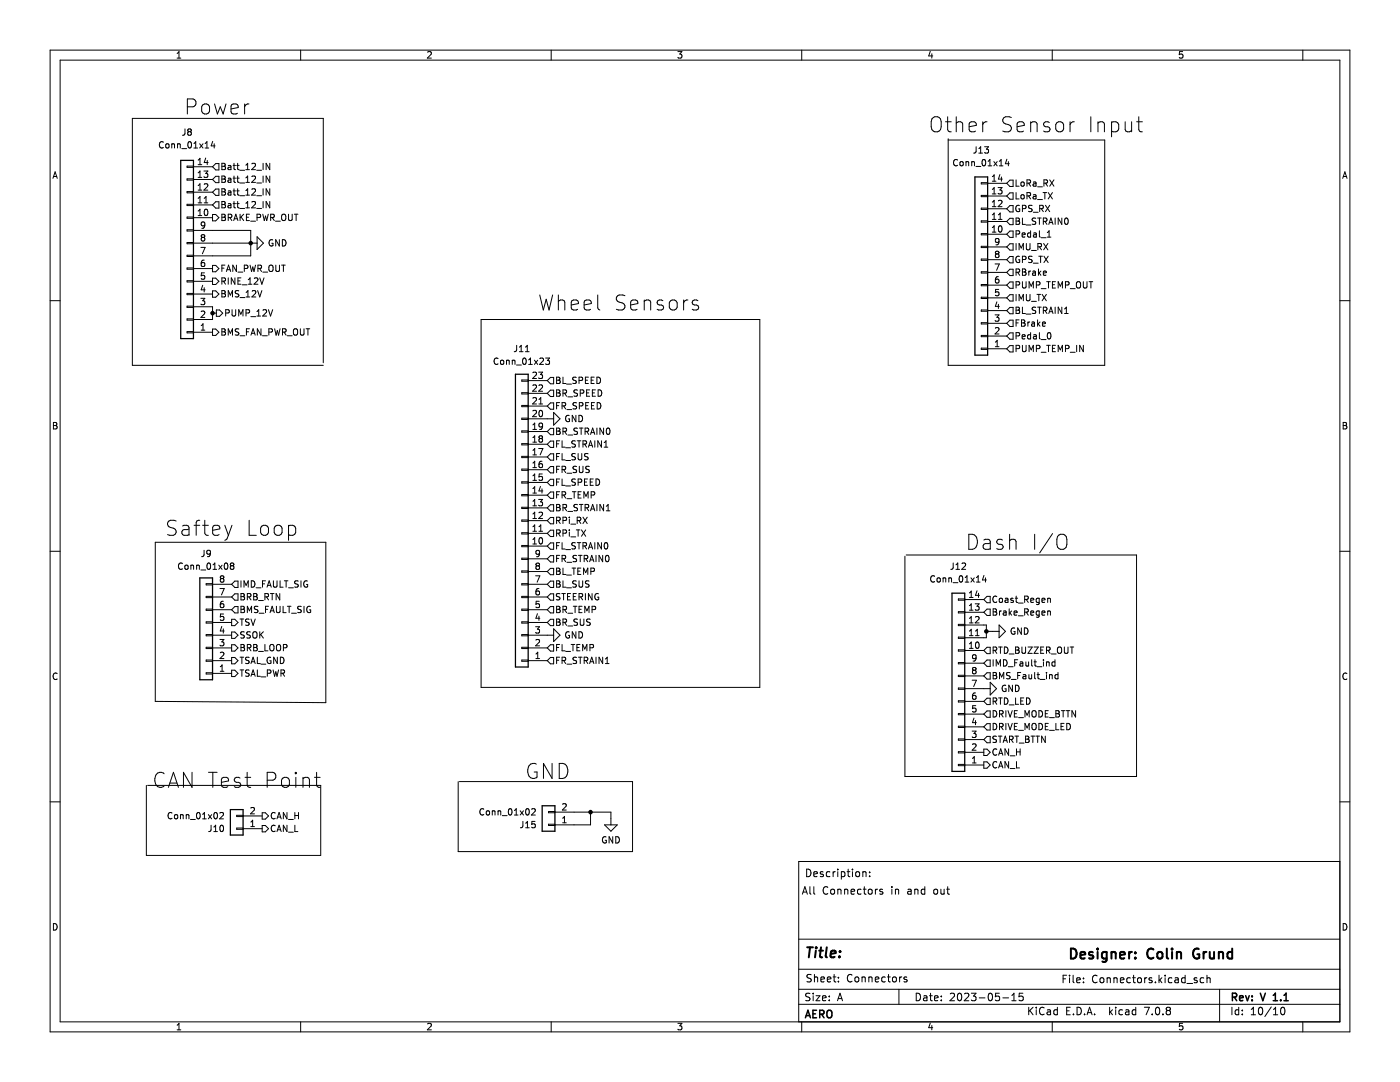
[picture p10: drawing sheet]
<svg xmlns="http://www.w3.org/2000/svg" width="279mm" height="216mm" viewBox="0 0 279 216" stroke-linecap="round" stroke-linejoin="round" font-family="sans-serif">
<g fill="none" stroke="#000" stroke-width=".2">
<path d="M10 10h259.4v195.9h-259.4zM12 12h255.4v191.9h-255.4zM35.3 11.6h.8M35.3 10.7l.4-.4v1.3M60 10v2M85.3 10.4l.5-.1 .3 .4-.8 .9h.8M110 10v2M135.3 10.3h.8l-.4 .5 .3 .1v.6l-.2 .1-.5-.1M160 10v2M185.7 10.2l-.4 1h.9M186 10.7v.9M210 10v2"/>
<path d="M236 10.3h-.6l-.1 .6 .2-.1 .5 .1 .1 .1-.1 .5-.2 .1-.5-.1M260 10v2M10.6 35.6l.4-1.3 .4 1.3M10.7 35.2h.6M32.6 28.4a.6 .6 0 0 0-.8 .4 .6 .6 0 0 0 .5 .7l.3-.1M33.2 28.7h.3l.2 .2v.4l-.2 .2-.4-.2zM34.3 28.8l.5-.1v.8M34.3 28.7v.8M35.4 28.8l.5-.1 .1 .8M35.4 28.7v.8M36.3 29.7h.9M36.9 25.7v1.1l-.5 .2"/>
<path d="M37.3 38.2h1.3v.3h-1.3zM37.3 35.7h1.3v.2h-1.3zM37.3 33.1h1.3v.3h-1.3zM37.4 21.3h1.1a.81 .81 0 0 0 .6-.8 .81 .81 0 0 0-.6-.8h-1.1v3M37.6 28.4l.2-.1a.68 .68 0 0 1 .4 .6 .68 .68 0 0 1-.4 .6l-.3-.4zM37.7 26.3h.2M37.7 26.3l-.2-.3 .2-.3h.2l.3 .3-.3 .3M37.7 26.3l-.2 .2v.4l.2 .1 .4-.1 .1-.1v-.3l-.3-.2M38.6 38.4h3.8M38.6 35.8h3.8M38.6 33.3h3.8M38.7 29.5h.7"/>
<path d="M38.7 28.6l.4-.3v1.2M39.5 37.9h.8M39.5 31.9l.4-.3v1.3M39.5 34.5l.4-.4v1.3M39.5 37l.4-.3v1.2M39.5 39.6l.4-.4v1.3M39.5 35.4h.8M39.5 32.9h.8M39.8 28.7l.7 .8M40.4 21a.81 .81 0 0 1 .8-.3 .81 .81 0 0 1 .6 .6v.9a.81 .81 0 0 1-.8 .6 .81 .81 0 0 1-.8-.6v-.9zM40.5 28.7l-.7 .8M40.7 34.1h.8l-.4 .5 .3 .1v.6l-.2 .1-.5-.1"/>
<path d="M40.8 36.8l.4-.1 .3 .3-.8 .9h.8M40.8 39.6l.3-.4v1.3M40.9 28.6l.4-.3v1.2M40.9 29.5h.8M41.1 31.5l-.3 .9h.7M41.4 32v.9M42.4 35.8l.7-.6h.6v1.2h-.6zM42.4 38.4l.7-.7h.6v1.3h-.6zM42.4 28.2l-.3 .9h.8M42.8 28.7v.8M42.8 20.7l.6 2 .6-1.4 .5 1.4 .6-2M43.1 32.6h.6v1.3h-.6l-.7-.6z"/>
<path d="M44.3 35.1h.4l.2 .3-.2 .3 .2 .1 .1 .4-.2 .2h-.5zM44.3 32.6h.4l.2 .2-.2 .4 .2 .1 .1 .3-.2 .3h-.5zM44.3 37.7h.4l.2 .2-.2 .4 .2 .1 .1 .3-.2 .2h-.5zM44.3 33.2h.4M44.3 35.7h.4M44.3 38.3h.4M45.6 33.1h.4l.1 .8M45.6 35.6h.4l.1 .8M45.6 38.1h.4l.1 .8M46.1 38.4h-.4l-.2 .2 .2 .3h.4M46.1 35.8l-.4 .1-.2 .2 .2 .3 .4-.1M46.1 33.3l-.4 .1-.2 .2 .2 .3 .4-.1"/>
<path d="M46.1 21.7l1.4-.2-.1-.6-.9-.2-.3 .2-.1 .3v1.1l.1 .3 .3 .1 .9-.1M46.5 33h.5M46.5 35.5h.5M46.5 38.1h.5M46.7 37.7v1.1l.3 .1M46.7 32.6v1.1l.3 .2M46.7 35.1v1.1l.3 .2M47.2 33h.5M47.2 35.5h.5M47.2 38.1h.5M47.4 37.7v1.1l.3 .1M47.4 32.6v1.1l.3 .2"/>
<path d="M47.4 35.1v1.1l.3 .2M47.8 39.1h1M47.8 34h1M47.8 36.5h1M48.8 20.7v2M49.1 38l.3-.3v1.2M49.1 32.9l.3-.3v1.3M49.1 35.5l.3-.4v1.3M49.1 33.9h.7M49.1 36.4h.7M49.1 38.9h.7M49.7 20.7a.77 .77 0 0 0-.9 .6"/>
<path d="M50.3 32.7l.5-.1 .2 .3-.8 1h.8M50.3 35.2l.5-.1 .2 .4-.8 .9h.8M50.3 37.8l.5-.1 .2 .3-.8 .9h.8M51.2 39.1h1M51.2 34h1M51.2 36.5h1M52.5 32.6v1.3M52.5 35.1v1.3M52.5 37.7v1.2M53.8 32.6v1.3l-.7-1.3v1.3M53.8 35.1v1.3l-.7-1.3v1.3M53.8 37.7v1.2l-.7-1.2v1.2"/>
<path d="M186 23.7a1.01 1.01 0 0 1 1.1-.4 1.01 1.01 0 0 1 .7 1v1a1 1 0 0 1-1 1 1 1 0 0 1-1-1zM188.7 24.3h1.1M189.1 23.3v2.6l.2 .3 .5 .1M189.2 27.7v45.2h31.3v-45h-31.3M190.8 24.6a.75 .75 0 0 1 1.3 .1v1.6M190.8 23.3v3M191.1 31.9a.6 .6 0 0 0-.9 .5 .6 .6 0 0 0 .6 .7l.3-.1M191.6 32.4l.2-.2 .4 .2v.4l-.1 .2h-.5zM192.8 32.4l.5-.1v.8M192.8 32.2v.9M193.4 25.3l1.4-.3-.1-.6-.9-.1-.2 .1-.2 .3v1.2l.2 .3 .2 .1 .9-.1M193.9 32.4l.5-.1 .1 .8"/>
<path d="M193.9 32.2v.9M194.8 33.2h.9M194.8 29.3l-.1 1.1-.4 .2M195.4 30.6h.7M195.4 29.6l.3-.3v1.3M195.8 36.4h1.3v.3h-1.3zM195.8 39h1.3v.2h-1.3zM196.1 31.9l.2-.1a.68 .68 0 0 1 .4 .7 .68 .68 0 0 1-.4 .6l-.3-.5zM196.1 24.3v2M196.5 29.3h.8l-.4 .5 .3 .1v.5l-.2 .2-.5-.2M197 24.3a.77 .77 0 0 0-.9 .6M197.1 36.6h3.8"/>
<path d="M197.1 39.1h3.8M197.2 33.1h.7M197.2 32.2l.4-.4v1.3M198 35.3l.4-.4v1.3M198 37.8l.4-.4v1.3M198 38.7h.8M198 36.2h.8M198.3 32.2l.7 .9M199 32.2l-.7 .9M199.2 37.4h.8l-.4 .5 .3 .1v.6l-.2 .1-.5-.1M199.4 33.1h.8M199.4 32.2l.4-.4v1.3"/>
<path d="M199.6 34.8l-.3 .9h.7M199.9 35.3v.9M200.9 36.6l.6-.7h.7v1.3h-.7zM200.9 31.8l-.3 .9h.8M201.2 32.2v.9M201.5 38.5h.7v1.3h-.7l-.6-.7zM201.8 23.4l-1.1-.1a.73 .73 0 0 0-.6 .7 .73 .73 0 0 0 .6 .7 1.1 1.1 0 0 1 1.1 .7 .77 .77 0 0 1-.5 .9l-1.2-.1M202.8 35.9v1.3h.6M202.8 38.4v1.3h.6M203 25.3l1.4-.3-.1-.6-.9-.1-.3 .1-.1 .3v1.2l.1 .3 .3 .1 .9-.1M203.8 36.4l.2-.1 .3 .1 .1 .5-.1 .2-.5-.1zM203.8 39l.2-.2 .3 .2 .1 .5-.1 .1h-.5z"/>
<path d="M205 39.1l.6-.1v-.5l-.6-.1v1.3M205 36.6l.6-.1v-.5l-.6-.1v1.3M205.3 39.1l.4 .6M205.3 36.6l.4 .6M205.7 24.6a.75 .75 0 0 1 1.3 .1v1.6M205.7 24.3v2M206.2 36.4h.5l.1 .8M206.2 38.9h.5l.1 .8M206.8 39.2h-.5l-.1 .2 .1 .3 .5-.1M206.8 36.6l-.5 .1-.1 .2 .1 .3 .5-.1M207.1 39.8h.9M207.1 37.3h.9"/>
<path d="M208.2 38.4h.7M208.3 36.6l.6-.1 .1-.5-.7-.1v1.3M208.5 38.4v1.3M208.6 36.6l.5 .6M209.2 38.4l.8 1.3M209.4 24.4l-.7-.1-.3 .1-.1 .3 .1 .5 1 .2 .2 .3-.2 .5-.3 .1-.8-.1M209.5 35.9l.8 1.3M210 38.4l-.8 1.3M210.3 35.9l-.8 1.3M210.8 24.6a.81 .81 0 0 1 .8-.3 .81 .81 0 0 1 .7 .6v.8a.81 .81 0 0 1-.8 .6 .81 .81 0 0 1-.8-.6v-.8zM213.6 24.3v2M214.4 24.3a.77 .77 0 0 0-.8 .6"/>
<path d="M217.7 23.3v3M219.1 24.6a.75 .75 0 0 1 1.3 .1v1.6M219.1 24.3v2M221.8 24.4l.9-.1 .4 .3 .2 .3v.8l-.3 .5-.3 .1-.9-.1M221.8 24.3v3M224.6 24.3v1.6l.1 .3a.81 .81 0 0 0 1.1-.2M225.8 24.3v2M226.8 24.3h1.2M227.3 23.3v2.6l.1 .3 .6 .1M268 35.6l.4-1.3 .4 1.3M268.1 35.2h.6M37.3 43.3h1.3v.3h-1.3z"/>
<path d="M37.3 45.8h1.3v.3h-1.3zM37.3 40.8h1.3v.2h-1.3zM37.3 56h1.3v.3h-1.3zM37.3 48.4h1.3v.2h-1.3zM37.3 50.9h1.3v.3h-1.3zM37.3 53.5h1.3v.2h-1.3zM37.3 58.5h1.3v.3h-1.3zM38.6 46h11.4v5.1h-11.4M38.6 48.5h12.7M38.6 56.1h3.8M38.6 53.6h3.8M38.6 43.4h3.8"/>
<path d="M38.6 40.9h3.8M38.6 58.7h3.8M39.5 43h.8M39.5 42.1l.4-.4v1.3M39.5 40.5h.8M40.1 59.5h.8l-.4 .5 .3 .1v.6l-.2 .1-.5-.1M40.1 49.4h.8l-.5 1.2M40.4 47.4l-.2-.3 .2-.3h.2l.3 .3-.3 .3M40.4 47.4l-.2 .2v.4l.2 .1 .4-.1 .1-.1v-.3l-.3-.2M40.4 47.4h.2M40.5 56.9l-.3 .9h.7M40.8 51.9l-.4 .1-.2 .2v.7l.2 .3 .4-.1 .1-.5-.1-.1-.4-.1-.2 .2"/>
<path d="M40.8 57.4v.9M40.8 40.5h.7M40.8 54.4h-.6v.7l.1-.2 .5 .1 .1 .2-.1 .4-.2 .1-.4-.1M40.9 41.9l.2-.2a.68 .68 0 0 1 .4 .7 .68 .68 0 0 1-.4 .6l-.3-.5zM40.9 44.8l-.3 .3-.3-.1-.1-.2v-.4l.4-.1 .3 .2-.1 .8-.2 .2-.3 .1M42.4 42.8h.7l.6 .6-.6 .7h-.7zM42.4 53h.7l.6 .6-.6 .6h-.7zM42.4 55.5h.7l.6 .6-.6 .7h-.7zM42.4 58h.7l.6 .7-.6 .6h-.7zM43.1 40.3h.6v1.2h-.6l-.7-.6zM44.3 42.7h.4l.2 .3-.2 .3 .2 .2 .1 .3-.2 .2h-.5zM44.3 40.2h.4l.2 .2-.2 .4 .2 .1 .1 .3-.2 .3h-.5z"/>
<path d="M44.3 56.1l.6-.1v-.4l-.6-.2v1.3M44.3 58h.4l.2 .2-.2 .4 .2 .1 .1 .3-.2 .3h-.5zM44.3 43.3h.4M44.3 40.8h.4M44.3 58.6h.4M44.3 53.5h.4M44.6 56.1l.4 .6M44.9 52.9h-.6v1.3M45.2 54.2l.4-1.3 .4 1.3M45.3 53.8h.6M45.6 40.7h.4l.1 .8M45.6 43.4l.6-.1v-.4l-.6-.2v1.3"/>
<path d="M45.6 55.4v1.3M45.6 59.3v-1.3l.4 .9 .4-.9v1.3M45.9 43.4l.4 .6M46.1 40.9l-.4 .1-.2 .2 .2 .3 .4-.1M46.5 40.6h.5M46.6 44l.5-1.3 .4 1.3M46.7 40.2v1.1l.3 .2M46.8 43.7h.6M46.9 55.4v1.3l-.7-1.3v1.3M47.2 52.9v1.3l-.7-1.3v1.3M47.2 40.6h.5M47.4 40.2v1.1l.3 .2"/>
<path d="M47.5 56h.4M47.5 54.3h1M47.7 58h-.5l-.2 .1v.4l.5 .2 .2 .3-.3 .3-.5-.1M47.8 41.6h1M47.9 42.7v1.3M47.9 59.4h1M48.1 55.4h-.6v1.3h.6M48.1 43.3l.5 .7M48.3 56.8h1M48.6 42.7l-.7 .8M48.8 53.6l.6-.1v-.5l-.6-.1v1.3M49.1 41.5h.7"/>
<path d="M49.1 40.6l.3-.4v1.3M49.1 59.3h.7M49.1 58.3l.4-.3v1.3M49.2 43.3h.4M49.5 56.7h.8M49.5 55.8l.4-.4v1.3M49.8 42.7h-.6v1.3h.6M49.9 52.9l.3 1.3 .2-.9 .3 .9 .3-1.3M50 44.1h1M50.3 40.3l.5-.1 .2 .4-.8 .9h.8M50.3 58.1l.5-.1 .3 .3-.8 1h.8M50.8 55.6l.4-.2 .3 .4-.8 .9h.8"/>
<path d="M51.2 41.6h1M51.3 43.4l.6-.1 .1-.4-.7-.2v1.3M51.3 47.2l1.3 1.3-1.3 1.3zM51.4 58l.4 1.3 .5-1.3M51.5 53.6l.6-.1v-.5l-.6-.1v1.3M51.8 53.6l.4 .6M51.8 55.4l.5 1.3 .4-1.3M52.4 42.7l.3 1.3 .3-.9 .2 .9 .3-1.3M52.4 54.3h1M52.5 40.2v1.3M53.7 53.1l.3-.2a.43 .43 0 0 1 .5 .4v.5a.42 .42 0 0 1-.4 .4 .42 .42 0 0 1-.4-.4zM53.8 40.2v1.3l-.7-1.3v1.3"/>
<path d="M54 43.4l.6-.1 .1-.4-.7-.2v1.3M54.3 43.4l.4 .6M54.4 47.9a.59 .59 0 0 0-.7 .6 .59 .59 0 0 0 .7 .5l.1-.5h-.3M55 44.1h1M55 52.9v1l.3 .3 .4-.1 .1-.2v-1M55.7 47.8v1.3l-.7-1.3v1.3M56.2 52.9h.7M56.3 42.9l.2-.2a.43 .43 0 0 1 .5 .5v.4a.42 .42 0 0 1-.4 .4 .42 .42 0 0 1-.4-.4zM56.4 47.8a.64 .64 0 0 1 .7 .7 .64 .64 0 0 1-.7 .6zM56.6 52.9v1.3M57.6 42.7v1.1l.2 .2h.4l.1-.2v-1.1M58.7 42.7h.8"/>
<path d="M59.1 42.7v1.3M107.7 58.9l.7 3 .6-2.2 .6 2.2 .7-3M111.4 58.9v3M119.3 58.9v2.5l.1 .3 .3 .2M124.7 59l-1.1-.1a.73 .73 0 0 0-.6 .7 .73 .73 0 0 0 .6 .7 1.1 1.1 0 0 1 1.1 .7 .77 .77 0 0 1-.6 .9l-1.1-.2M128.6 59.9v2M136.4 59.9v2M137.3 59.9a.77 .77 0 0 0-.9 .5M195.8 46.6h1.3v.3h-1.3zM195.8 44.1h1.3v.2h-1.3zM195.8 41.5h1.3v.3h-1.3zM195.8 56.8h1.3v.2h-1.3z"/>
<path d="M195.8 59.3h1.3v.3h-1.3zM195.8 54.2h1.3v.3h-1.3zM195.8 49.1h1.3v.3h-1.3zM195.8 51.7h1.3v.2h-1.3zM197.1 56.9h3.8M197.1 51.8h3.8M197.1 54.4h3.8M197.1 46.7h3.8M197.1 44.2h3.8M197.1 41.7h3.8M197.1 59.4h3.8M197.1 49.3h3.8"/>
<path d="M198 40.3l.4-.3v1.2M198 42.9l.4-.4v1.3M198 46.3h.8M198 45.4l.4-.4v1.3M198 43.8h.8M198 41.2h.8M198.6 52.7h.8l-.5 1.2M198.9 50.7l-.3-.3 .3-.3h.2l.3 .3-.3 .3M198.9 50.7l-.3 .2 .1 .4 .2 .1 .4-.1 .1-.1v-.3l-.3-.2M198.9 50.7h.2M199.3 55.2l-.4 .1-.2 .2-.1 .7 .3 .3 .4-.1 .1-.5-.1-.1-.4-.1-.3 .2M199.3 40.1l.4-.1 .3 .3-.8 .9h.8"/>
<path d="M199.3 43.8h.7M199.3 42.9l.3-.4v1.3M199.3 57.7h-.6l-.1 .7 .2-.2 .5 .1 .1 .2-.1 .4-.2 .1-.5-.1M199.4 48.1l-.3 .3-.3-.1-.2-.2 .1-.4 .4-.1 .3 .2-.1 .8-.2 .2-.3 .1M199.4 45.1l.2-.1a.68 .68 0 0 1 .4 .7 .68 .68 0 0 1-.4 .6 .84 .84 0 0 1-.2-1.2zM200.9 46.7l.6-.6h.7v1.3h-.7zM200.9 49.3l.6-.7h.7v1.3h-.7zM200.9 51.8l.6-.6h.7v1.3h-.7zM200.9 54.4l.6-.7h.7v1.3h-.7zM200.9 56.9l.6-.6h.7v1.2h-.7zM201.5 41h.7v1.3h-.7l-.6-.6zM201.5 43.6h.7v1.2h-.7l-.6-.6z"/>
<path d="M201.5 58.8h.7v1.3h-.7l-.6-.7zM202.8 43.5h.4l.2 .2-.2 .4 .2 .1 .1 .3-.2 .3h-.5zM202.8 46.7h.6v-.5l-.6-.2v1.3M202.8 48.6v1.3M202.8 54.3h.6v-.5l-.6-.1v1.2M202.8 56.9l.6-.1v-.5l-.6-.1v1.3M202.8 58.7v1.3M202.8 44.1h.4M203.1 54.3l.4 .6M203.4 49.9v-1.3l.4 .9 .4-.9v1.3M203.4 41a.59 .59 0 0 0-.7 .6 .59 .59 0 0 0 .7 .6l.1-.5h-.2M203.4 51.2a.59 .59 0 0 0-.7 .6 .59 .59 0 0 0 .7 .5l.1-.4h-.2"/>
<path d="M204 46.9l.6-.1-.1-.3h-.3l-.2 .2v.6h.5M204 43.5v1.3h.7M204 41.6h.7v-.5l-.7-.1v1.2M204 51.8l.7-.1v-.5l-.7-.1v1.3M204 53.7h.5l.2 .2-.2 .4 .2 .1 .1 .3-.3 .2h-.5zM204 56.2v1l.3 .3 .4-.1 .1-.2v-1M204 54.3h.5M204.8 44.9h.9M204.8 58.7v1.1l.3 .2h.3l.2-.2v-1.1M204.8 48.6v1l.3 .3 .3-.1 .2-.2v-1M205.3 54.1v.8M205.4 57.5v-1.3l.4 .9 .4-.9v1.3"/>
<path d="M205.7 46.5h-.4l-.2 .2 .1 .6h.5M205.7 46v1.3M205.7 54.1l-.4 .2M205.9 50h.9M206 41h-.5l-.2 .1v.3l.6 .3 .1 .3-.3 .2h-.4M206 51.2l-.5-.1-.2 .1v.4l.6 .3 .1 .3-.3 .2-.4-.1M206.1 54.1h.5v.8M206.2 42.4h1M206.2 52.5h1M206.3 46.5h.5v.8M206.6 54.4l-.4 .1-.2 .1 .2 .3h.4M206.7 43.6l-.5-.1-.2 .1v.4l.6 .2 .1 .3-.2 .3-.5-.1"/>
<path d="M206.8 56.9l.6-.1 .1-.5-.7-.1v1.3M206.8 46.8h-.4l-.2 .2 .2 .3h.4M206.9 58.7h.8M207.1 43.5h.7M207.1 49.3l.6-.1 .1-.5-.7-.1v1.3M207.3 53.7v1.2M207.3 51.1h.7M207.3 58.7v1.3M207.4 54.5l.3 .4M207.4 46v1.1l.2 .2M207.4 43.5v1.3M207.4 49.3l.5 .6"/>
<path d="M207.5 41.6h.6l.1-.5-.7-.1v1.2M207.7 51.1v1.3M207.7 54.1l-.4 .5M207.8 47.4h1M207.8 41.6l.4 .6M207.8 57.6h1M208 58.7l.8 1.3M208.2 44.2l.6-.1 .1-.5-.7-.1v1.3M208.2 54.5l.6-.1v-.3h-.4l-.2 .2 .1 .6h.5M208.3 48.6l.8 1.3M208.3 51.1l.9 1.3M208.5 44.2l.4 .6"/>
<path d="M208.6 41l.9 1.2M208.8 58.7l-.8 1.3M208.9 56.2h.7M209 47.3h.7M209 46.4l.4-.4v1.3M209.1 48.6l-.8 1.3M209.2 51.1l-.9 1.3M209.2 56.2v1.3M209.3 44.8l.4-1.3 .5 1.3M209.4 44.4h.6M209.5 41l-.9 1.2M210 56.8h.5"/>
<path d="M210.6 43.5v1.3M210.6 56.2h-.6v1.3h.6M211.2 57.5v-1.3l.4 .9 .4-.9v1.3M211.9 43.5v1.3l-.7-1.3v1.3M212.6 43.6l.2-.1a.68 .68 0 0 1 .4 .6 .68 .68 0 0 1-.4 .7l-.3-.5zM212.6 56.9l.6-.1 .1-.5-.7-.1v1.3M213.6 57.6h1M215 56.3l.1-.1a.43 .43 0 0 1 .6 .4v.5a.42 .42 0 0 1-.5 .4 .42 .42 0 0 1-.4-.4zM216.2 56.2v1l.2 .3 .4-.1 .1-.2v-1M217.4 56.2h.7M217.7 56.2v1.3M10 60h2"/>
<path d="M37.3 66.2h1.3v.2h-1.3zM37.3 63.6h1.3v.3h-1.3zM37.3 61.1h1.3v.2h-1.3zM38.6 61.2h3.8v2.6h-3.8M38.6 66.3h3.8M40.2 62.2l.4-.1 .3 .3-.8 .9h.8M40.2 65.9h.7M40.2 65l.3-.4v1.3M42.4 65.7h.7l.6 .6-.6 .6h-.7zM42.4 62.5h.8M43.2 61.8h.6l.7 .7-.7 .6h-.6zM44.3 65.6h.4l.2 .2-.2 .4 .2 .1 .1 .3-.2 .3h-.5z"/>
<path d="M44.3 66.2h.4M45 62.5l.6-.1 .1-.5-.7-.1v1.3M45.6 66.9v-1.3l.4 .9 .4-.9v1.3M46.3 61.8v1l.3 .3 .3-.1 .1-.2v-1M47.6 63.1v-1.3l.5 .9 .4-.9v1.3M47.7 65.7l-.5-.1-.2 .1v.4l.5 .2 .2 .3-.3 .3-.5-.1M47.9 67h1M49.1 62.5l.6-.1 .1-.5-.7-.1v1.3M49.2 66.2h.4M49.8 65.6h-.6v1.3M50.1 63.2h.9M50.1 66.9l.4-1.3 .4 1.3"/>
<path d="M50.2 66.5h.6M51.3 63.1h.7M51.3 62.2l.3-.4v1.3M52.1 65.6v1.3l-.7-1.3v1.3M52.4 67h1M52.5 61.9l.5-.1 .2 .4-.8 .9h.8M53.6 61.8l.4 1.3 .4-1.3M53.7 66.3l.6-.1v-.5l-.6-.1v1.3M54.8 65.6l.3 1.3 .2-.9 .3 .9 .3-1.3M56.4 66.3l.6-.1v-.5l-.6-.1v1.3M56.7 66.3l.4 .6M57.3 67h1"/>
<path d="M58.7 65.7l.2-.1a.43 .43 0 0 1 .5 .4v.5a.42 .42 0 0 1-.4 .4 .42 .42 0 0 1-.4-.4zM59.9 65.6v1l.3 .3 .3-.1 .2-.2v-1M61.1 65.6h.7M61.5 65.6v1.3M64.5 72.4v-48.8h-38.1v49.3h38.1M96 63.8h55.6v73.4h-55.6zM99.4 71.6a.6 .6 0 0 0-.8 .4 .6 .6 0 0 0 .6 .7l.2-.1M99.9 72l.2-.1 .4 .1v.5l-.1 .2-.5-.1zM101.1 72l.5-.1v.8M101.1 71.9v.8M102.2 72l.5-.1 .1 .8M102.2 71.9v.8"/>
<path d="M103.1 72.8h.9M103.1 68.9v1.1l-.5 .2M103.7 70.2h.7M103.7 69.3l.3-.4v1.3M104.1 75.8h1.3v.3h-1.3zM104.1 78.4h1.3v.2h-1.3zM104.4 71.6l.2-.2a.68 .68 0 0 1 .4 .7 .68 .68 0 0 1-.4 .6l-.3-.5zM104.9 70.2h.7M104.9 69.3l.3-.4v1.3M105.4 75.9h3.8M105.4 78.5h3.8M105.5 72.7h.7"/>
<path d="M105.5 71.8l.4-.4v1.3M106.3 74.4l.5-.1 .3 .3-.8 .9h.8M106.3 76.9l.5-.1 .3 .4-.8 .9h.8M106.3 79.5l.5-.2 .3 .4-.8 .9h.8M106.6 71.9l.7 .8M107.3 71.9l-.7 .8M107.5 74.3h.8l-.4 .4 .3 .2v.5l-.2 .1-.5-.1M107.6 76.9l.4-.1 .3 .4-.8 .9h.8M107.6 79.7l.3-.4v1.3M107.7 71.6l.5-.2 .3 .4-.8 .9h.8M108.9 71.4h.8l-.4 .5 .3 .2v.5l-.2 .1-.5-.1M109.2 75.9l.7-.6h.6v1.3h-.6z"/>
<path d="M109.2 78.5l.7-.6h.6v1.2h-.6zM111.1 75.3h.4l.2 .2-.2 .4 .2 .1 .1 .3-.2 .2h-.5zM111.1 77.8h.4l.2 .2-.2 .4 .2 .1 .1 .3-.2 .3h-.5zM111.1 75.9h.4M111.1 78.4h.4M111.4 60.1a.75 .75 0 0 1 1.3 .2v1.6M112.4 75.3v1.2h.6M112.4 78.5l.6-.1v-.5l-.6-.1v1.3M112.7 78.5l.4 .6M113.1 76.6h.9M113.3 79.2h1M114 60.9l1.4-.3-.1-.6-.9-.1-.3 .1-.1 .3v1.1l.1 .3 .3 .2 .9-.2"/>
<path d="M115 75.3h-.5l-.2 .1v.3l.6 .3 .1 .3-.2 .2h-.5M115.3 77.9l-.5-.1-.2 .1v.4l.5 .2 .2 .3-.3 .3-.5-.1M115.6 75.9h.6v-.5l-.6-.1v1.2M115.8 78.5l.6-.1 .1-.5-.7-.1v1.3M116.6 60.9l1.4-.3-.1-.6-.9-.1-.3 .1-.1 .3v1.1l.1 .3 .3 .2 .9-.2M116.8 75.9h.5M117.1 78.4h.4M117.4 75.3h-.6v1.2h.6M117.7 77.8h-.6v1.3h.6M118 75.9h.4M118.2 78.4h.4M118.6 75.3h-.6v1.2h.6"/>
<path d="M118.8 77.8h-.6v1.3h.6M119.1 75.3a.64 .64 0 0 1 .8 .6 .64 .64 0 0 1-.8 .6zM119.4 77.8a.64 .64 0 0 1 .7 .6 .64 .64 0 0 1-.7 .7zM125.9 60.9l1.4-.3-.2-.6-.8-.1-.3 .1-.1 .3v1.1l.1 .3 .3 .2 .8-.2M128.6 60.1a.75 .75 0 0 1 1.3 .2v1.6M132.3 60l-.7-.1-.3 .1-.2 .3 .2 .4 1 .3 .1 .3-.1 .4-.3 .2-.9-.2M133.7 60.1a.81 .81 0 0 1 .8-.3 .81 .81 0 0 1 .6 .6v.9a.81 .81 0 0 1-.7 .6 .81 .81 0 0 1-.8-.6v-.9zM139.3 60l-.7-.1-.3 .1-.2 .3 .2 .4 1 .3 .1 .3-.1 .4-.3 .2-.9-.2M195.8 61.8h1.3v.3h-1.3zM195.8 64.4h1.3v.2h-1.3zM195.8 66.9h1.3v.3h-1.3zM195.8 69.5h1.3v.2h-1.3z"/>
<path d="M197.1 62h3.8M197.1 69.6h3.8M197.1 67.1h3.8M197.1 64.5h3.8M198.6 62.8h.8l-.5 .5 .4 .1v.6l-.2 .1-.5-.1M198.6 68.3l.4-.4v1.3M198.6 69.2h.8M198.6 65.5l.5-.1 .3 .3-.8 .9h.8M198.9 60.2l-.3 .9h.8M199.3 60.7v.9M200.9 62l.6-.7h.7v1.3h-.7zM200.9 64.5l.6-.6h.7v1.3h-.7z"/>
<path d="M200.9 67.1l.6-.7h.7v1.3h-.7zM200.9 69.6l.6-.6h.7v1.2h-.7zM202.8 61.3h.4l.2 .2-.2 .4 .2 .1 .1 .3-.2 .3h-.5zM202.8 67h.6v-.5l-.6-.1v1.2M202.8 69.6l.6-.1v-.5l-.6-.1v1.3M202.8 61.9h.4M202.8 64.4h.4M203.4 60v-1.3l.4 1 .4-1v1.3M203.4 63.8h-.6v1.3M203.9 63.8h.4l.2 .3-.2 .3 .2 .2 .1 .3-.3 .2h-.4zM203.9 64.4h.4M204 67.2l.6-.1-.1-.3h-.3l-.2 .2v.6h.5"/>
<path d="M204 61.3v1.3h.7M204 68.9v1l.3 .3 .4-.1 .1-.2v-1M204.8 62.7h.9M205.1 64.2v.9M205.4 70.2v-1.3l.4 .9 .4-.9v1.3M205.5 64.2l-.4 .3M205.7 66.4v1.2M205.7 66.8h-.4l-.2 .2 .1 .6h.5M205.9 60.1h.9M205.9 64.3h.5l.1 .8M206.3 66.8h.5v.8M206.5 64.6h-.5l-.1 .2 .1 .3 .5-.1"/>
<path d="M206.7 61.3h-.5l-.2 .1v.4l.6 .2 .1 .3-.2 .3-.5-.1M206.8 69.6l.6-.1 .1-.5-.7-.1v1.3M206.8 67.1l-.4 .1-.2 .1 .2 .3h.4M207.1 63.8v1.3M207.1 61.3h.7M207.2 64.6l.4 .5M207.4 66.4v1.1l.2 .1M207.4 61.3v1.3M207.6 64.2l-.5 .5M207.8 67.8h1M207.8 70.3h1M208 64.7l.6-.1v-.3l-.4-.1-.2 .2 .1 .6h.5"/>
<path d="M208.2 62l.6-.1 .1-.5-.7-.1v1.3M208.5 62l.4 .6M208.9 68.9h.7M209.1 66.5l.2-.1a.68 .68 0 0 1 .4 .6 .68 .68 0 0 1-.4 .6l-.3-.4zM209.2 68.9v1.3M209.3 62.6l.4-1.3 .5 1.3M209.4 62.2h.6M210 69.5h.5M210.6 61.3v1.3M210.6 68.9h-.6v1.3h.6M211.2 70.2v-1.3l.4 .9 .4-.9v1.3M211.9 61.3v1.3l-.7-1.3v1.3"/>
<path d="M212.5 62.6h.7M212.5 61.6l.3-.3v1.3M212.6 69.6l.6-.1 .1-.5-.7-.1v1.3M213.6 70.3h1M214.9 68.9v1.3M216.2 68.9v1.3l-.7-1.3v1.3M267.4 60h2M10.7 84.3h.4l.2 .2-.2 .4 .2 .1 .1 .3-.2 .3h-.5zM10.7 84.9h.4M104.1 80.9h1.3v.3h-1.3zM104.1 83.4h1.3v.3h-1.3zM104.1 86h1.3v.2h-1.3z"/>
<path d="M104.1 88.5h1.3v.3h-1.3zM104.1 91.1h1.3v.2h-1.3zM104.1 93.6h1.3v.3h-1.3zM104.1 96.1h1.3v.3h-1.3zM104.1 98.7h1.3v.2h-1.3zM105.4 96.3h3.8M105.4 98.8h3.8M105.4 83.6h5.1M105.4 93.7h3.8M105.4 91.2h3.8M105.4 88.6h3.8M105.4 86.1h3.8"/>
<path d="M105.4 81h3.8M106.3 97.5l.4-.4v1.3M106.3 92.4l.4-.4v1.3M106.3 87.3l.4-.3v1.2M106.3 82l.5-.1 .3 .3-.8 .9h.8M106.3 84.8l.4-.4v1.3M106.3 89.9l.4-.4v1.3M106.3 94.9l.4-.3v1.2M106.3 98.4h.8M106.3 95.8h.8M106.3 93.3h.8M106.3 90.8h.8"/>
<path d="M106.3 88.2h.8M106.3 85.7h.8M107.5 99.7h.8l-.4 .4 .3 .2v.5l-.2 .1-.5-.1M107.5 89.5h.8l-.5 1.3M107.6 80.6h.7M107.7 82l.2-.1a.68 .68 0 0 1 .4 .6 .68 .68 0 0 1-.4 .6l-.3-.4zM107.8 87.5l-.2-.2 .2-.3h.2l.3 .2-.3 .3M107.8 87.5l-.2 .2v.4l.2 .1h.4l.1-.2v-.3l-.3-.2M107.8 87.5h.2M107.9 97.1l-.3 .9h.7M108.2 92l-.4 .1-.2 .2v.8l.2 .2 .4-.1 .1-.4-.1-.2-.4-.1-.2 .3M108.2 97.5v.9"/>
<path d="M108.2 94.6h-.6v.6l.1-.1h.5l.1 .2-.1 .4-.2 .1-.4-.1M108.3 85l-.3 .2-.3-.1-.1-.1v-.5l.4-.1 .3 .3-.1 .7-.2 .2-.3 .1M109.2 81l.7-.6h.6v1.3h-.6zM109.2 86.1l.7-.6h.6v1.2h-.6zM109.2 88.6l.7-.6h.6v1.3h-.6zM109.2 93.7l.7-.6h.6v1.3h-.6zM109.2 96.3l.7-.7h.6v1.3h-.6zM109.2 98.8l.7-.6h.6v1.2h-.6zM109.9 90.6h.6v1.2h-.6l-.7-.6zM110.5 82.3l1.3 1.3-1.3 1.2zM111.1 85.4h.4l.2 .3-.2 .3 .2 .1 .1 .3-.2 .3h-.5zM111.1 91.1h.4"/>
<path d="M111.1 93.6h.4M111.1 96.2h.4M111.1 98.7h.4M111.1 86h.4M111.1 88.6h.4M111.1 80.9h.4M111.7 80.3h-.6v1.3M111.7 88h-.6v1.2M111.7 90.5h-.6v1.3M111.7 93h-.6v1.3M111.7 95.6h-.6v1.2M111.7 98.1h-.6v1.3"/>
<path d="M112.2 81l.6-.1v-.4l-.6-.2v1.3M112.2 98.8l.6-.1v-.5l-.6-.1v1.3M112.2 93.7l.6-.1v-.4l-.6-.2v1.3M112.2 90.5v1.3h.6M112.2 88v1.2h.6M112.2 95.6v1.2h.6M112.4 86.1l.6-.1v-.5l-.6-.1v1.3M112.5 93.7l.4 .6M112.5 98.8l.4 .6M112.5 81l.4 .6M112.7 86.1l.4 .6M112.9 91.9h1"/>
<path d="M112.9 97h1M112.9 89.3h1M113.1 94.4h1M113.1 99.5h1M113.1 81.7h1M113.3 86.8h1M113.6 82.9a.59 .59 0 0 0-.7 .6 .59 .59 0 0 0 .7 .6l.1-.5h-.3M114.2 98.1h.8M114.6 98.1v1.3M114.8 95.6h-.5l-.1 .1v.4l.5 .2 .1 .3-.2 .2h-.5M114.8 90.6l-.5-.1-.1 .1v.4l.5 .2 .1 .3-.2 .3-.5-.1M114.8 88h-.5l-.1 .1v.3l.5 .3 .1 .3-.2 .2h-.5"/>
<path d="M114.9 82.9v1.2l-.7-1.2v1.2M115.1 93.1l-.5-.1-.2 .2v.3l.6 .3 .1 .3-.3 .2-.5-.1M115.1 80.4l-.5-.1-.2 .2v.3l.6 .3 .1 .3-.3 .2-.5-.1M115.2 88h.7M115.3 85.5l-.5-.1-.2 .1v.4l.5 .2 .2 .3-.3 .3-.5-.1M115.4 90.5v1l.2 .3 .4-.1 .1-.2v-1M115.4 96.2h.6v-.5l-.6-.1v1.2M115.4 98.7h.4M115.5 82.9a.64 .64 0 0 1 .8 .6 .64 .64 0 0 1-.8 .6zM115.6 88v1.2M115.6 93v1.1l.3 .2 .3-.1 .1-.1v-1.1M115.6 81l.6-.1 .1-.4-.7-.2v1.3"/>
<path d="M115.6 85.4h.7M116 98.1h-.6v1.3h.6M116 85.4v1.3M116.3 88.6h.6l.1-.5-.7-.1v1.2M116.5 99.4v-1.3l.4 .9 .5-.9v1.3M116.6 96.2h.5M116.6 88.6l.5 .6M116.8 86.1l.6-.1v-.5l-.6-.1v1.3M116.9 80.9h.4M117.1 86.1l.4 .6M117.3 95.6h-.7v1.2h.7M117.4 90.6l-.5-.1-.2 .1v.4l.6 .2 .1 .3-.3 .3-.5-.1"/>
<path d="M117.4 89.2l.5-1.2 .4 1.2M117.5 80.3h-.6v1.3h.6M117.6 88.9h.6M117.6 93.1l-.5-.1-.2 .2v.3l.6 .3 .1 .3-.2 .2-.5-.1M117.8 96.2h.4M117.9 86.7l.4-1.3 .4 1.3M118 98.8l.6-.1v-.5l-.6-.1v1.3M118 86.3h.6M118 80.9h.5M118.4 95.6h-.6v1.2h.6M118.6 80.3h-.6v1.3h.6M118.7 88v1.2"/>
<path d="M118.9 95.6a.64 .64 0 0 1 .8 .6 .64 .64 0 0 1-.8 .6zM119.1 85.4v1.3M119.2 80.3a.64 .64 0 0 1 .7 .7 .64 .64 0 0 1-.7 .6zM120 88v1.2l-.7-1.2v1.2M120.5 85.4v1.3l-.8-1.3v1.3M120.6 88.3l.3-.3v1.2M120.6 89.2h.7M121.1 85.5l.2-.1a.68 .68 0 0 1 .4 .7 .68 .68 0 0 1-.4 .6l-.3-.5zM268.1 84.3h.4l.2 .2-.2 .4 .2 .1 .1 .3-.2 .3h-.5zM268.1 84.9h.4M10 110h2M31 108.2h34v32l-34-.2z"/>
<path d="M35.2 104l-1.2-.2a.73 .73 0 0 0-.6 .7 .73 .73 0 0 0 .6 .7 1.1 1.1 0 0 1 1.2 .8 .77 .77 0 0 1-.6 .8l-1.2-.1M36.4 112.5a.6 .6 0 0 0-.8 .4 .6 .6 0 0 0 .6 .7l.2-.1M36.4 105l.3-.2 .9 .2 .1 .2v1.6M36.9 112.9l.2-.1 .4 .1v.5l-.1 .1h-.5zM37.7 105.5l-.3 .2h-.7a.59 .59 0 0 0-.4 .5 .59 .59 0 0 0 .4 .6h.7l.3-.1M38.1 112.9l.5-.1v.8M38.1 112.8v.8M38.7 104.8h1.2M39.2 112.9l.5-.1 .1 .8M39.2 112.8v.8M39.9 103.8l-.6 .2-.1 .2v2.6M40.1 113.7h1"/>
<path d="M40.4 104.8h1.2M40.7 109.8v1.1l-.5 .2M40.9 103.8v2.6l.1 .3 .6 .1M41.1 116.5h1.3v.2h-1.3zM41.1 119h1.3v.3h-1.3zM41.4 112.5l.2-.2a.68 .68 0 0 1 .4 .7 .68 .68 0 0 1-.4 .6l-.3-.5zM42 110.3l-.2 .3-.4-.1-.1-.2v-.4l.5-.1 .2 .2-.1 .8-.1 .2-.4 .1M42.4 116.6h3.8M42.4 119.1h3.8M42.4 105.8l1.5-.3-.2-.5-.8-.2-.3 .2-.2 .2v1.2l.2 .3 .3 .1 .8-.1M42.5 113.6h.7M42.5 112.7l.4-.4v1.3"/>
<path d="M43.7 112.8l.6 .8M43.9 117.4h.8l-.5 1.3M44.2 115.4l-.2-.2 .2-.3h.2l.3 .2-.3 .3M44.2 115.4l-.2 .3v.3l.2 .2 .4-.1 .1-.2v-.2l-.3-.3M44.2 115.4h.2M44.3 112.8l-.6 .8M44.6 120h-.4l-.2 .3v.7l.2 .2 .4-.1 .1-.4-.1-.2h-.4l-.2 .2M44.9 104.8l.7 2M44.9 112.5l.1-.2a.68 .68 0 0 1 .5 .7 .68 .68 0 0 1-.5 .6l-.3-.5zM45.6 106.8l-.3 .7-.4 .3M46.2 112.9l-.2 .2v.4l.2 .1 .4-.1 .1-.1v-.3l-.3-.2M46.2 112.9l-.2-.3 .2-.3h.2l.3 .3-.3 .3"/>
<path d="M46.2 112.9h.2M46.3 104.8l-.7 2M46.9 118.5h.6v1.3h-.6l-.7-.7zM46.9 116h.6v1.2h-.6l-.7-.6zM48.1 118.4h.4l.3 .3-.3 .3 .3 .2v.3l-.2 .2h-.5zM48.1 115.9v1.3M48.1 119h.4M48.7 117.2v-1.3l.4 .9 .4-.9v1.3M49.4 119.1l.6-.1v-.4l-.6-.2v1.3M49.7 119.1l.4 .6M49.7 103.8v3h1.5M50.1 115.9a.64 .64 0 0 1 .8 .6 .64 .64 0 0 1-.8 .7z"/>
<path d="M50.6 118.4h.5l.2 .3-.2 .3 .2 .2 .1 .3-.3 .2h-.5zM50.6 119h.5M51.1 117.3h1M51.6 119.8h1M52.2 105.1a.81 .81 0 0 1 .8-.3 .81 .81 0 0 1 .6 .6v.8a.81 .81 0 0 1-.8 .6 .81 .81 0 0 1-.8-.6v-.8zM52.4 116.5h.4M52.9 119.1l.6-.1v-.4l-.6-.2v1.3M53 115.9h-.6v1.3M53.2 119.1l.4 .6M53.3 117.2l.4-1.3 .4 1.3M53.4 116.8h.6M54 118.4h.7"/>
<path d="M54.3 118.4v1.3M54.6 115.9v1l.2 .3 .4-.1 .1-.2v-1M54.9 105.1a.81 .81 0 0 1 .8-.3 .81 .81 0 0 1 .6 .6v.8a.81 .81 0 0 1-.8 .6 .81 .81 0 0 1-.8-.6v-.8zM55.8 118.4v1.3l-.7-1.3v1.3M55.9 115.9v1.3h.6M56.7 115.9h.8M57.1 115.9v1.3M57.6 105l.8-.2 .5 .3 .1 .3v.8l-.3 .5-.3 .1-.8-.1M57.6 104.8v3M57.6 117.3h1M59.5 116l-.5-.1-.1 .1v.4l.5 .2 .1 .3-.2 .3-.5-.1M60.1 115.9v1.3"/>
<path d="M61.3 116a.59 .59 0 0 0-.7 .5 .59 .59 0 0 0 .7 .6l.1-.5h-.2M104.1 119h1.3v.3h-1.3zM104.1 116.5h1.3v.2h-1.3zM104.1 101.2h1.3v.3h-1.3zM104.1 103.8h1.3v.2h-1.3zM104.1 106.3h1.3v.3h-1.3zM104.1 108.8h1.3v.3h-1.3zM104.1 111.4h1.3v.2h-1.3zM104.1 113.9h1.3v.3h-1.3zM105.4 116.6h3.8M105.4 103.9h3.8M105.4 106.4h3.8"/>
<path d="M105.4 101.3h3.8M105.4 119.1h3.8M105.4 109h3.8M105.4 114h3.8M105.4 111.5h3.8M106.3 100l.4-.3v1.2M106.3 102.6l.4-.4v1.3M106.3 108.5h.8M106.3 105.1l.4-.4v1.3M106.3 107.6l.4-.3v1.2M106.3 106h.8M106.3 103.5h.8"/>
<path d="M106.3 100.9h.8M106.9 114.9h.8l-.5 1.3M107.2 112.9l-.2 .2v.4l.2 .1h.4l.1-.2v-.3l-.3-.2M107.2 112.9l-.2-.2 .2-.3h.2l.3 .2-.3 .3M107.2 112.9h.2M107.6 102.3l.4-.1 .3 .4-.8 .9h.8M107.6 117.4l-.4 .1-.2 .2v.8l.2 .2 .4-.1 .1-.4-.1-.2-.4-.1-.2 .3M107.6 106h.7M107.6 105.1l.3-.4v1.3M107.6 120h-.6v.6l.1-.1h.5l.1 .2-.1 .4-.2 .1-.4-.1M107.7 107.4l.2-.1a.68 .68 0 0 1 .4 .6 .68 .68 0 0 1-.4 .6l-.3-.4zM107.7 110.4l-.3 .2-.3-.1-.1-.1v-.5l.4-.1 .3 .3-.1 .7-.2 .2-.3 .1"/>
<path d="M109.2 101.3l.7-.6h.6v1.3h-.6zM109.2 103.9l.7-.6h.6v1.2h-.6zM109.2 106.4l.7-.6h.6v1.3h-.6zM109.2 114l.7-.6h.6v1.3h-.6zM109.9 108.3h.6v1.3h-.6l-.7-.6zM109.9 118.5h.6v1.3h-.6l-.7-.7zM109.9 116h.6v1.2h-.6l-.7-.6zM109.9 110.9h.6v1.2h-.6l-.7-.6zM111.1 100.7h.4l.2 .2-.2 .4 .2 .1 .1 .3-.2 .2h-.5zM111.1 103.9l.6-.1v-.5l-.6-.1v1.3M111.1 115.9h.4l.2 .2-.2 .4 .2 .1 .1 .3-.2 .3h-.5zM111.1 116.5h.4"/>
<path d="M111.1 106.4l.6-.1v-.4l-.6-.2v1.3M111.1 113.4h.4l.2 .2-.2 .4 .2 .1 .1 .3-.2 .2h-.5zM111.1 108.9h.4M111.1 101.3h.4M111.1 111.4h.4M111.1 114h.4M111.4 103.9l.4 .6M111.4 106.4l.4 .6M111.7 108.3h-.6v1.2M111.7 110.8h-.6v1.3M111.7 118.5l-.4-.1-.2 .2v.3l.5 .3 .1 .3-.2 .2-.5-.1M112.1 118.4h.7"/>
<path d="M112.2 108.3v1.2h.6M112.2 111.5l.6-.1v-.5l-.6-.1v1.3M112.4 115.9v1.3h.6M112.4 101.3h.6v-.5l-.6-.1v1.2M112.4 103.9l.6-.1v-.5l-.6-.1v1.3M112.4 106.4l.6-.1v-.4l-.6-.2v1.3M112.4 113.4v1.2h.6M112.5 111.5l.4 .6M112.5 118.4v1.3M112.7 101.3l.4 .6M112.9 109.7h1M113.1 117.3h.9"/>
<path d="M113.1 114.7h.9M113.1 112.2h1M113.3 119h.4M113.3 102h1M113.6 103.2v.1M113.6 103.6v.9M113.6 105.7v.2M113.6 106.2v.8M113.9 118.4h-.6v1.3h.6M113.9 104.6h1M113.9 107.1h1M114.2 113.4h.7"/>
<path d="M114.4 119h.4M114.5 113.4v1.2M114.8 108.3h-.5l-.1 .1v.4l.5 .2 .1 .3-.2 .2h-.5M115 118.4h-.6v1.3h.6M115 116l-.5-.1-.2 .1v.4l.6 .2 .1 .3-.2 .3-.5-.1M115 105.7h.7M115.1 110.9l-.5-.1-.2 .1v.4l.6 .2 .1 .3-.3 .3-.5-.1M115.2 103.9l.6-.1 .1-.5-.7-.1v1.3M115.2 108.3h.7M115.3 100.7h-.5l-.2 .1v.3l.5 .3 .2 .3-.3 .2h-.5M115.3 114h.4M115.4 105.7v1.3"/>
<path d="M115.4 110.8h.8M115.5 103.9l.4 .6M115.6 119.1l.6-.1v-.4l-.6-.2v1.3M115.6 115.9v1l.2 .3 .4-.1 .1-.2v-1M115.6 108.3v1.2M115.6 100.7h.7M115.8 110.8v1.3M115.9 119.1l.4 .6M115.9 113.4h-.6v1.2h.6M116 100.7v1.2M116 105.7l.9 1.3M116.3 108.9h.6l.1-.5-.7-.1v1.2"/>
<path d="M116.3 103.2l.9 1.3M116.5 114.6v-1.2l.4 .9 .4-.9v1.2M116.6 111.5l.6-.1 .1-.5-.7-.1v1.3M116.6 108.9l.5 .6M116.8 101.3h.6v-.5l-.6-.1v1.2M116.8 118.4v1.3M116.9 105.7l-.9 1.3M116.9 111.5l.4 .6M117.1 101.3l.4 .6M117.2 103.2l-.9 1.3M117.4 109.5l.5-1.2 .4 1.2M117.6 116l-.5-.1-.2 .1v.4l.5 .2 .2 .3-.3 .3-.5-.1"/>
<path d="M117.6 109.2h.6M117.7 112.1l.4-1.3 .4 1.3M117.8 111.7h.6M117.9 101.9l.4-1.2 .4 1.2M117.9 114h.6l.1-.5-.7-.1v1.2M118 101.6h.6M118.2 118.4v1.3l-.8-1.3v1.3M118.7 108.3v1.2M118.9 110.8v1.3M119.1 100.7v1.2M119.4 118.5a.59 .59 0 0 0-.7 .6 .59 .59 0 0 0 .7 .5l.1-.4h-.3M120 108.3v1.2l-.7-1.2v1.2"/>
<path d="M120.3 110.8v1.3l-.8-1.3v1.3M120.5 100.7v1.2l-.8-1.2v1.2M120.8 108.3h.1a.68 .68 0 0 1 .4 .6 .68 .68 0 0 1-.4 .6 .84 .84 0 0 1-.1-1.2zM120.9 110.9l.2-.1a.68 .68 0 0 1 .5 .7 .68 .68 0 0 1-.5 .6l-.3-.5zM121 101.9h.7M121 101l.4-.3v1.2M180.8 110.7h46v44.2h-46.2v-43.9M186.5 115a.6 .6 0 0 0-.8 .4 .6 .6 0 0 0 .6 .7l.2-.1M187.1 115.4l.1-.1 .4 .1 .1 .5-.2 .2-.4-.1zM188.2 115.4h.5l.1 .7M188.2 115.3v.8M189.4 115.4h.4l.1 .7"/>
<path d="M189.4 115.3v.8M190.2 116.3h1M190.2 112.3v1.1l-.4 .2M190.8 113.6h.7M190.8 112.7l.3-.4v1.3M191.3 119.5h1.2v.3h-1.2zM191.6 114.9h.1a.68 .68 0 0 1 .5 .6 .68 .68 0 0 1-.5 .6 .84 .84 0 0 1-.1-1.2zM192 112.5l.5-.2 .2 .4-.8 .9h.8M192.5 119.6h3.8M192.6 116.1h.7M192.6 115.2l.4-.3v1.2M193.3 106.6h.8a1.62 1.62 0 0 1 1 1.5 1.62 1.62 0 0 1-1 1.5h-.8z"/>
<path d="M193.5 118.3l.3-.4v1.3M193.5 119.2h.7M193.8 115.3l.6 .8M194.4 115.3l-.6 .8M194.9 116.1h.7M194.9 115.2l.3-.3v1.2M195 117.9l-.3 .9h.8M195.3 118.4v.8M196.3 119.6l.7-.6h.6v1.3h-.6zM196.3 107.8l.3-.2 .9 .2 .1 .2v1.6M196.4 114.8l-.3 .9h.8M196.7 115.3v.8"/>
<path d="M197.6 108.3l-.3 .2h-.7a.59 .59 0 0 0-.4 .5 .59 .59 0 0 0 .4 .6h.7l.3-.1M198.9 119.1a.6 .6 0 0 0-.8 .4 .6 .6 0 0 0 .6 .7l.2-.1M199.5 119.5l.2-.1 .3 .1 .1 .5-.1 .2-.5-.1zM200.1 107.8l-.8-.2-.2 .2-.2 .2 .2 .5 1 .3 .1 .2-.1 .5-.3 .1-.9-.1M200.6 119.4h.5l.1 .8M201.2 119.7h-.5l-.1 .2 .1 .3h.5M201.5 107.9a.75 .75 0 0 1 1.3 .1v1.6M201.5 106.6v3M202.2 119.4h-.3l-.2 .1 .1 .2 .4 .2v.3h-.5M202.6 119.4h.5M202.8 118.9v1.1l.3 .2M204.5 119.6l.6-.1 .1-.4-.7-.2v1.3"/>
<path d="M204.8 119.6l.4 .6M205.7 119.8l.6-.1-.1-.3h-.3l-.2 .1 .1 .7h.4M206.5 106.6v3M207.4 119.4h-.4l-.2 .2 .1 .6h.5M207.4 119.4v1l-.2 .2h-.3M207.9 119.8l.6-.1v-.3h-.4l-.2 .1 .1 .7h.5M209.1 119.5l.5-.1v.8M209.1 119.4v.8M210.1 106.5l-2.6 3.8M211.1 107a1.01 1.01 0 0 1 1.1-.4 1.01 1.01 0 0 1 .7 1v1a1 1 0 0 1-1 1.1 1 1 0 0 1-1-1.1zM267.4 110h2M11.4 134.4a.62 .62 0 0 0-.9 .5 .62 .62 0 0 0 .7 .7l.2-.1"/>
<path d="M41.1 121.5h1.3v.3h-1.3zM41.1 124.1h1.3v.2h-1.3zM41.1 126.6h1.3v.3h-1.3zM41.1 129.2h1.3v.2h-1.3zM41.1 131.7h1.3v.3h-1.3zM41.1 134.2h1.3v.3h-1.3zM42.4 121.7h3.8M42.4 134.4h3.8M42.4 129.3h3.8M42.4 124.2h3.8M42.4 131.8h3.8M42.4 126.7h3.8"/>
<path d="M43.9 127.6h.8l-.4 .5 .3 .1v.5l-.2 .2-.5-.2M44 130.3l.4-.2 .3 .4-.8 .9h.8M44 133l.3-.3v1.2M44 133.9h.7M44.3 125l-.3 .9h.7M44.6 125.5v.8M44.6 122.5h-.6v.6l.1-.1 .5 .1 .1 .1-.1 .5-.2 .1-.4-.1M46.2 123.6h.7l.6 .6-.6 .6h-.7zM46.2 126.1h.7l.6 .6-.6 .7h-.7zM46.2 128.7h.7l.6 .6-.6 .6h-.7zM46.2 131.2h.7l.6 .6-.6 .7h-.7zM46.2 133.7h.7l.6 .7-.6 .6h-.7z"/>
<path d="M46.9 121h.6v1.3h-.6l-.7-.6zM47.9 123.5h.7M47.9 133.7h.7M47.9 131.1h.7M48.1 121h.4l.3 .2-.3 .4 .3 .1v.3l-.2 .2h-.5zM48.1 128.6h.4l.3 .2-.3 .4 .3 .1v.3l-.2 .3h-.5zM48.1 121.6h.4M48.1 129.2h.4M48.3 123.5v1.3M48.3 131.1v1.3M48.3 133.7v1.2M48.8 126.1h-.5l-.2 .1v.3l.5 .3 .2 .3-.3 .2h-.5"/>
<path d="M49.4 122.2v-1.2l.4 .9 .4-.9v1.2M49.4 129.3l.6-.1v-.5l-.6-.1v1.3M49.7 129.3l.4 .6M49.7 131.2l-.5-.1-.1 .2v.3l.5 .3 .1 .3-.2 .2-.5-.1M49.7 123.6l-.5-.1-.1 .1v.4l.5 .2 .1 .3-.2 .3-.5-.1M49.7 133.7h-.5l-.1 .1v.4l.5 .2 .1 .3-.2 .2h-.5M50 126.1h-.5l-.2 .1v.3l.5 .3 .2 .3-.3 .2h-.5M50.1 123.5l.4 1.3 .4-1.3M50.1 134.9l.4-1.2 .4 1.2M50.1 132.4l.4-1.3 .4 1.3M50.2 132h.6M50.2 134.6h.6"/>
<path d="M50.5 126.2l.3-.1a.43 .43 0 0 1 .5 .4v.4a.42 .42 0 0 1-.4 .4 .42 .42 0 0 1-.5-.4zM50.6 128.6h.5l.2 .2-.2 .4 .2 .1 .1 .3-.3 .3h-.5zM50.6 129.2h.5M51.4 131.1v1.3h.6M51.4 133.7v1.2h.6M51.5 121h-.5l-.2 .1v.4l.6 .2 .1 .3-.3 .2h-.4M51.6 130h1M51.7 122.4h1M51.8 126.1v1.2M52 126.6l.6 .7M52.1 135.1h1M52.1 132.5h1"/>
<path d="M52.6 126.1l-.8 .7M52.9 128.6v1.3h.6M53 121.6h.4M53.4 134.3h.6v-.5l-.6-.1v1.2M53.6 121h-.6v1.2M53.9 122.2l.4-1.2 .4 1.2M53.9 128.8l.2-.2a.43 .43 0 0 1 .6 .4v.4a.42 .42 0 0 1-.4 .5 .42 .42 0 0 1-.5-.5zM54 131.2a.59 .59 0 0 0-.7 .6 .59 .59 0 0 0 .7 .5l.1-.4h-.3M54 121.9h.6M54.5 133.7l.3 1.2 .2-.9 .3 .9 .3-1.2M55.2 121v1l.2 .2h.4l.1-.2v-1M55.2 128.8l.3-.2a.43 .43 0 0 1 .5 .4v.4a.42 .42 0 0 1-.4 .5 .42 .42 0 0 1-.4-.5z"/>
<path d="M55.3 131.1v1.3l-.7-1.3v1.3M56 131.1a.64 .64 0 0 1 .7 .7 .64 .64 0 0 1-.7 .6zM56.1 134.3h.6v-.5l-.6-.1v1.2M56.4 134.3l.4 .6M56.5 121v1.2h.6M56.6 129.3l.6-.1v-.5l-.6-.1v1.3M57.3 121h.8M57.7 121v1.2M58.2 122.4h1M60.1 121h-.5l-.1 .1v.4l.5 .2 .1 .3-.2 .2h-.5M60.7 121v1.2M61.9 121a.59 .59 0 0 0-.7 .6 .59 .59 0 0 0 .7 .6l.1-.5h-.2"/>
<path d="M104.1 129.2h1.3v.2h-1.3zM104.1 131.7h1.3v.3h-1.3zM104.1 121.5h1.3v.3h-1.3zM104.1 124.1h1.3v.2h-1.3zM104.1 126.6h1.3v.3h-1.3zM105.4 121.7h3.8M105.4 129.3h3.8M105.4 124.2h3.8M105.4 131.8h3.8M105.4 126.7h5.1M106.9 125.1h.8l-.4 .4 .3 .2v.5l-.2 .1-.5-.1M107 130.5l.3-.4v1.3"/>
<path d="M107 131.4h.7M107 127.7l.4-.1 .3 .4-.8 .9h.8M107.3 122.5l-.3 .9h.7M107.6 122.9v.9M109.2 124.2l.7-.6h.6v1.2h-.6zM109.2 129.3l.7-.6h.6v1.2h-.6zM109.9 121h.6v1.3h-.6l-.7-.6zM109.9 131.2h.6v1.3h-.6l-.7-.7zM110.5 125.5l1.3 1.2-1.3 1.3zM111.1 131.7h.4M111.1 123.5h.4l.2 .3-.2 .3 .2 .1 .1 .3-.2 .3h-.5zM111.1 121h.4l.2 .2-.2 .4 .2 .1 .1 .3-.2 .2h-.5z"/>
<path d="M111.1 121.6h.4M111.1 129.2h.4M111.1 124.1h.4M111.7 131.1h-.6v1.3M111.7 128.6h-.6v1.3M112.2 131.8l.6-.1v-.4l-.6-.2v1.3M112.2 128.6v1.3h.6M112.4 124.2l.6-.1v-.5l-.6-.1v1.3M112.4 121.6h.6v-.5l-.6-.1v1.2M112.5 131.8l.4 .6M112.7 121.6l.4 .6M112.7 124.2l.4 .6"/>
<path d="M112.9 130h1M113.1 132.5h1M113.3 122.4h1M113.3 124.9h1M113.6 126.1a.59 .59 0 0 0-.7 .6 .59 .59 0 0 0 .7 .6l.1-.5h-.3M114 128.6h.7M114.3 128.6v1.3M114.4 121h.7M114.8 121v1.2M114.9 126.1v1.2l-.7-1.2v1.2M115.1 131.2l-.5-.1-.2 .2v.3l.6 .3 .1 .3-.3 .2-.5-.1M115.1 129.2h.5"/>
<path d="M115.3 123.6l-.5-.1-.2 .1v.4l.5 .2 .2 .3-.3 .3-.5-.1M115.4 131.1h.8M115.5 126.1a.64 .64 0 0 1 .8 .6 .64 .64 0 0 1-.8 .6zM115.6 121.6h.4M115.7 128.6h-.6v1.3h.6M115.8 123.5v1l.2 .3 .4-.1 .1-.2v-1M115.8 131.1v1.3M116.2 121h-.6v1.2h.6M116.3 129.9v-1.3l.4 .9 .4-.9v1.3M116.6 131.8l.6-.1 .1-.4-.7-.2v1.3M116.7 122.2v-1.2l.4 .9 .5-.9v1.2M116.9 131.8l.4 .6"/>
<path d="M117.7 132.4l.4-1.3 .4 1.3M117.7 129.3l.6-.1 .1-.5-.7-.1v1.3M117.8 132h.6M117.8 123.6l-.5-.1-.2 .1v.4l.6 .2 .1 .3-.2 .3-.5-.1M118.2 121.6h.6v-.5l-.6-.1v1.2M118.9 131.1v1.3M120.3 131.1v1.3l-.8-1.3v1.3M120.8 132.4h.7M120.8 131.5l.4-.4v1.3M191.3 139.8h1.2v.3h-1.2zM191.3 122h1.2v.3h-1.2zM191.3 124.6h1.2v.2h-1.2z"/>
<path d="M191.3 134.7h1.2v.3h-1.2zM191.3 132.2h1.2v.3h-1.2zM191.3 129.7h1.2v.2h-1.2zM191.3 127.1h1.2v.3h-1.2zM191.3 137.3h1.2v.2h-1.2zM192.5 124.7h4.4v2.6h-4.4M192.5 129.8h3.8M192.5 140h3.8M192.5 122.2h3.8M192.5 137.4h5.1M192.5 134.9h3.8M192.5 132.3h3.8"/>
<path d="M193.5 123.4l.3-.4v1.3M193.5 125.9l.3-.3v1.2M193.5 129.4h.7M193.5 120.8l.3-.3v1.3M193.5 128.5l.3-.4v1.3M193.5 126.8h.7M193.5 124.3h.7M193.5 121.8h.7M194 135.7h.9l-.6 1.3M194.3 133.7l-.2-.2 .2-.3h.3l.2 .2-.2 .3M194.3 133.7l-.2 .3v.3l.2 .2 .4-.1 .1-.2v-.2l-.2-.3M194.3 133.7h.3"/>
<path d="M194.6 120.5h.8l-.4 .5 .3 .1v.5l-.1 .2-.6-.2M194.7 138.3h-.4l-.2 .3v.7l.2 .2 .4-.1 .1-.4-.1-.2h-.4l-.2 .2M194.7 123.1l.5-.1 .2 .4-.8 .9h.8M194.7 126.8h.7M194.7 125.9l.3-.3v1.2M194.8 131.2l-.2 .2h-.4l-.1-.2v-.4l.5-.2 .2 .3-.1 .7-.1 .3h-.4M194.9 128.2l.1-.1a.68 .68 0 0 1 .4 .6 .68 .68 0 0 1-.4 .7 .84 .84 0 0 1-.1-1.2zM196.3 122.2l.7-.7h.6v1.3h-.6zM196.3 129.8l.7-.6h.6v1.2h-.6zM196.3 132.3l.7-.6h.6v1.3h-.6zM196.3 134.9l.7-.7h.6v1.3h-.6zM196.3 140l.7-.7h.6v1.3h-.6z"/>
<path d="M196.9 126h2.5M197.6 136.1l1.3 1.3-1.3 1.3zM198.2 139.9h.6l.1-.5-.7-.1v1.2M198.2 134.2h.4l.3 .2-.3 .4 .3 .1v.3l-.2 .3h-.5zM198.2 121.5h.4l.3 .2-.3 .4 .3 .1v.3l-.2 .3h-.5zM198.2 129.8l.6-.1 .1-.5-.7-.1v1.3M198.2 131.6v1.3M198.2 134.8h.4M198.2 122.1h.4M198.5 129.8l.4 .6M198.5 139.9l.4 .6M198.8 132.9v-1.3l.4 1 .5-1v1.3"/>
<path d="M199.3 129.1h.7M199.3 139.3h.7M199.4 124.7l1.3 1.3-1.3 1.3zM199.5 121.9v.9M199.5 135.5v-1.3l.4 .9 .4-.9v1.3M199.7 129.1v1.3M199.7 139.3v1.2M199.8 121.9l-.3 .2M200.3 131.6a.64 .64 0 0 1 .7 .7 .64 .64 0 0 1-.7 .6zM200.3 122h.4l.1 .8M200.4 129.1a.64 .64 0 0 1 .8 .6 .64 .64 0 0 1-.8 .7zM200.4 139.3a.64 .64 0 0 1 .8 .6 .64 .64 0 0 1-.8 .6z"/>
<path d="M200.7 136.8a.59 .59 0 0 0-.7 .6 .59 .59 0 0 0 .7 .5l.1-.5h-.3M200.8 122.2l-.4 .1-.2 .2 .2 .3 .4-.1M201.2 133h1M201.4 121.5v1.3M201.4 130.5h1M201.5 122.3l.4 .5M201.6 134.2h-.5l-.2 .1v.4l.6 .2 .1 .3-.3 .3-.4-.1M201.8 135.6h1M201.9 121.9l-.5 .5M202.1 136.7v1.3l-.8-1.3v1.3M202.4 122.3l.6-.1-.1-.2-.3-.1-.2 .2v.6h.5M202.5 132.2h.4"/>
<path d="M202.5 125.4a.59 .59 0 0 0-.7 .5 .59 .59 0 0 0 .7 .6l.1-.5h-.3M202.7 136.7a.64 .64 0 0 1 .7 .7 .64 .64 0 0 1-.7 .6zM202.7 129.1h.4l.2 .2-.2 .4 .2 .1 .1 .3-.2 .3h-.5zM202.7 139.3v1.2h.6M202.7 129.7h.4M203.1 134.8h.4M203.1 131.6h-.6v1.3M203.2 120.3h1M203.2 122.9h1M203.6 132.1h.5v.8M203.7 134.2h-.6v1.3M203.7 139.9h.4"/>
<path d="M203.8 125.3v1.3l-.7-1.3v1.3M204 129.1v1l.2 .3 .4-.1 .1-.2v-1M204.1 132.4h-.4l-.2 .2 .2 .3h.4M204.2 134.7h.5v.8M204.3 139.3h-.6v1.2h.6M204.4 125.3a.64 .64 0 0 1 .8 .6 .64 .64 0 0 1-.8 .7zM204.5 122.1h.6l.1-.5-.7-.1v1.3M204.7 132.1l.1 .8 .5-.1M204.7 134.9l-.4 .1-.2 .2 .2 .3 .4-.1M204.8 122.1l.4 .7M204.9 139.3a.64 .64 0 0 1 .7 .6 .64 .64 0 0 1-.7 .6zM205.2 129.1h.8l-.8 1.3h.8"/>
<path d="M205.3 132.1v.8M205.3 134.6l.1 .8 .5-.1M205.7 122.3l.6-.1-.1-.2-.3-.1-.2 .2 .1 .6h.4M205.9 131.6v1.1l.2 .2M205.9 134.6v.9M206.4 132.1h.5M206.4 129.1h.8l-.8 1.3h.8M206.5 134.2v1.1l.2 .2M206.6 131.6v1.1l.3 .2M207 134.6h.5M207 133h.9M207.2 134.2v1.1l.3 .2"/>
<path d="M207.4 122l-.4-.1-.2 .2 .1 .6h.5M207.4 121.9v1l-.2 .3-.3-.1M207.6 135.6h.9M207.7 129.7h.4M207.9 122.3l.6-.1v-.2l-.4-.1-.2 .2 .1 .6h.5M208.2 131.6v.2M208.2 132.1v.8M208.3 129.1h-.6v1.3h.6M208.8 134.2v.1M208.8 134.6v.9M208.8 129.8l.7-.1v-.5l-.7-.1v1.3M208.8 132.1v.8"/>
<path d="M208.8 132.2l.5-.1 .1 .8M209.1 122h.5v.8M209.1 121.9v.9M209.2 129.8l.4 .6M209.5 134.7h.4l.1 .8M209.5 134.6v.9M209.8 130.5h1M210.5 132.1h-.3l-.3 .2 .2 .6h.4M210.5 131.6v1.3M211.1 129.3l.2-.2a.43 .43 0 0 1 .6 .4v.5a.42 .42 0 0 1-.5 .4 .42 .42 0 0 1-.4-.4zM211.1 134.7l-.3-.1-.3 .2 .2 .6h.4M211.1 134.2v1.3"/>
<path d="M212.4 129.1v1l.3 .3 .3-.1 .1-.2v-1M213.6 129.1h.7M213.9 129.1v1.3M268.8 134.4a.62 .62 0 0 0-.9 .5 .62 .62 0 0 0 .7 .7l.2-.1M29.2 156.7v14h34.8v-14h-34.5M32.8 154.4a1.12 1.12 0 0 0-1.3-.2 1.12 1.12 0 0 0-.6 1.2 1.27 1.27 0 0 0 .3 1.3 1.27 1.27 0 0 0 1.4 .3l.2-.2M33.6 157.1l1-3 1 3M33.9 156.3h1.4M38.3 154.1v3l-1.7-3v3M41.6 154.1h1.7M42.5 154.1v3M44.2 156.1l1.4-.3-.1-.5-.9-.2-.3 .2-.1 .2v1.2l.1 .3 .3 .1 .9-.1"/>
<path d="M47.9 155.3l-.7-.2-.3 .2-.1 .2 .1 .5 1 .3 .1 .2-.1 .5-.3 .1-.8-.1M48.9 155.1h1.1M49.3 154.1v2.6l.2 .3 .5 .1M53.3 155.7h1.2a.81 .81 0 0 0 .6-.8 .81 .81 0 0 0-.6-.8h-1.2v3M56.3 155.4a.81 .81 0 0 1 .8-.3 .81 .81 0 0 1 .7 .6v.8a.81 .81 0 0 1-.8 .6 .81 .81 0 0 1-.8-.6v-.8zM59 154.1v.3M59 155.1v2M59 154.1l-.1 .2 .1 .1M59 154.1l.2 .2-.2 .1M60.5 155.4a.75 .75 0 0 1 1.3 .1v1.6M60.5 155.1v2M62.8 155.1h1.1"/>
<path d="M63.2 154.1v2.6l.1 .3 .6 .1M91.4 156v13.9h34.8v-13.9h-34.5M107 152.5a1.15 1.15 0 0 0-1.2 0 1.15 1.15 0 0 0-.5 1.1 1.27 1.27 0 0 0 .4 1.4 1.27 1.27 0 0 0 1.3 .2l.2-.2v-1h-.6M110.2 152.3v3l-1.7-3v3M111.6 152.3h.7a1.62 1.62 0 0 1 1 1.5 1.62 1.62 0 0 1-1 1.5h-.7zM191.3 142.4h1.2v.2h-1.2zM191.3 144.9h1.2v.3h-1.2zM191.3 147.4h1.2v.3h-1.2zM191.3 150h1.2v.2h-1.2zM191.3 152.5h1.2v.3h-1.2zM192.5 152.7h3.8M192.5 150.1h3.8"/>
<path d="M192.5 147.6h3.8M192.5 145h3.8M192.5 142.5h3.8M194 145.9h.8l-.4 .5 .3 .1v.5l-.1 .2-.6-.2M194.1 148.5l.5-.1 .2 .4-.8 .9h.8M194.1 152.2h.7M194.1 151.3l.3-.3v1.2M194.4 143.3l-.3 .9h.8M194.7 143.8v.8M194.7 140.8h-.6v.6l.2-.1 .4 .1 .1 .1-.1 .5-.1 .1-.5-.1M196.3 149.5h.7l.6 .6-.6 .6h-.7zM196.3 142.5l.7-.6h.6v1.2h-.6z"/>
<path d="M196.3 147.6l.7-.7h.6v1.3h-.6zM196.3 152h.7l.6 .7-.6 .6h-.7zM197 144.4h.6v1.3h-.6l-.7-.7zM198.2 141.8a.64 .64 0 0 1 .7 .6 .64 .64 0 0 1-.7 .7zM198.2 144.3a.64 .64 0 0 1 .7 .7 .64 .64 0 0 1-.7 .6zM198.9 146.9h-.5l-.2 .1v.4l.5 .2 .2 .3-.3 .3-.5-.1M198.9 149.5a.6 .6 0 0 0-.8 .5 .6 .6 0 0 0 .6 .7l.2-.1M198.9 152.1a.6 .6 0 0 0-.8 .4 .6 .6 0 0 0 .6 .7l.2-.1M199.2 146.9h.8M199.3 150.7l.4-1.3 .4 1.3M199.3 153.2l.4-1.2 .4 1.2M199.4 150.3h.6"/>
<path d="M199.4 152.9h.6M199.5 142.5l.6-.1v-.5l-.6-.1v1.3M199.5 145l.6-.1v-.4l-.6-.2v1.3M199.6 146.9v1.3M199.8 142.5l.4 .6M199.8 145l.4 .6M200.2 148.2l.4-1.3 .4 1.3M200.3 147.8h.6M200.7 141.8v1.3M200.7 144.3v1.3M201.2 141.8l.4 1.3 .4-1.3M201.2 144.3l.4 1.3 .4-1.3"/>
<path d="M201.3 149.4v1.3l-.7-1.3v1.3M201.3 152v1.2l-.7-1.2v1.2M201.4 140.7h1M201.5 147.5h.6v-.5l-.6-.1v1.3M201.6 150.8h1M201.6 153.4h1M201.8 147.5l.4 .7M202.4 142.4h.5M202.4 144.9h.5M202.6 146.9h.7M202.9 149.4v1.3M202.9 152v1.2h.6"/>
<path d="M202.9 150h.7M202.9 146.9v1.3M203 141.8h-.6v1.3h.6M203 144.3h-.6v1.3h.6M203.3 143.2h1M203.3 145.7h1M203.4 148.3h1M203.6 149.4v1.3M204.6 143.1v-1.3l.4 .9 .4-.9v1.3M204.6 145.6v-1.3l.4 1 .4-1v1.3M204.7 146.9h.4l.2 .2-.2 .4 .2 .1 .1 .3-.2 .3h-.5zM204.7 147.5h.4"/>
<path d="M205.8 146.9h.7M206 142l.2-.2a.43 .43 0 0 1 .6 .4v.5a.42 .42 0 0 1-.4 .4 .42 .42 0 0 1-.5-.4zM206 144.5l.2-.2a.43 .43 0 0 1 .6 .5v.4a.42 .42 0 0 1-.4 .4 .42 .42 0 0 1-.5-.4zM206.1 146.9v1.3M206.7 146.9h.8M207.1 146.9v1.3M207.3 141.8a.64 .64 0 0 1 .8 .6 .64 .64 0 0 1-.8 .7zM207.3 144.3a.64 .64 0 0 1 .8 .7 .64 .64 0 0 1-.8 .6zM208.6 146.9v1.3l-.7-1.3v1.3M208.6 142.4h.4M208.6 144.9h.4M209.2 141.8h-.6v1.3h.6"/>
<path d="M209.2 144.3h-.6v1.3h.6M209.5 143.2h.9M209.5 145.7h.9M210.7 141.8h.4l.3 .2-.3 .4 .3 .1v.3l-.2 .3h-.5zM210.7 142.4h.4M210.7 144.3v1.3h.6M211.8 144.9h.4M211.8 141.8h.7M212.2 141.8v1.3M212.4 144.3h-.6v1.3h.6M212.8 141.8h.7M212.9 144.3a.64 .64 0 0 1 .7 .7 .64 .64 0 0 1-.7 .6z"/>
<path d="M213.1 141.8v1.3M214.7 141.8v1.3l-.8-1.3v1.3M10 160h2M34.3 162.2a.6 .6 0 0 0-.8 .5 .6 .6 0 0 0 .6 .7l.2-.1M34.9 162.6l.3-.1 .3 .3v.4l-.3 .2-.4-.2zM36 162.7l.5-.1 .1 .8M36 162.5v.9M37.2 162.7l.5-.1v.8M37.2 162.5v.9M38 163.5h1M39.4 162.2l.1-.1a.68 .68 0 0 1 .5 .7 .68 .68 0 0 1-.5 .6 .84 .84 0 0 1-.1-1.2zM40.4 163.4h.8"/>
<path d="M40.4 162.5l.4-.4v1.3M41.6 162.5l.6 .9M42.1 164.7v1.1l-.5 .1M42.2 162.5l-.6 .9M42.7 165.9h.7M42.7 165l.3-.3v1.2M42.8 162.2l.2-.1a.68 .68 0 0 1 .4 .7 .68 .68 0 0 1-.4 .6l-.3-.5zM43.9 162.2l.5-.1 .2 .4-.8 .9h.8M44 164.8l.2-.1a.68 .68 0 0 1 .4 .6 .68 .68 0 0 1-.4 .6l-.3-.5zM47.2 162.7h1.3v.2h-1.3zM47.2 165.2h1.3v.3h-1.3zM48.5 165.4h3.8"/>
<path d="M48.5 162.8h3.8M50.1 164l.3-.3v1.2M50.1 164.9h.7M50.1 161.2l.4-.1 .3 .4-.8 .9h.8M52.3 162.2h.7l.6 .6-.6 .6h-.7zM52.3 164.7h.7l.6 .7-.6 .6h-.7zM54.9 164.8a.6 .6 0 0 0-.8 .4 .6 .6 0 0 0 .6 .7l.2-.1M54.9 162.2a.6 .6 0 0 0-.8 .5 .6 .6 0 0 0 .6 .7l.2-.1M55.3 163.4l.4-1.3 .4 1.3M55.3 165.9l.4-1.2 .4 1.2M55.4 163h.6M55.4 165.6h.6"/>
<path d="M57.3 162.1v1.3l-.8-1.3v1.3M57.3 164.7v1.2l-.8-1.2v1.2M57.6 163.5h.9M57.6 166.1h.9M58.8 162.1v1.3M58.8 164.7v1.2h.6M58.8 162.7h.8M59.6 162.1v1.3M96.6 161.5a.6 .6 0 0 0-.9 .4 .6 .6 0 0 0 .6 .7l.3-.1M97.1 161.9l.2-.1 .3 .1 .1 .5-.1 .2-.5-.1zM98.2 161.9l.5-.1 .1 .8M98.2 161.8v.8"/>
<path d="M99.4 161.9l.5-.1v.8M99.4 161.8v.8M100.2 162.8h1M101.6 161.5l.2-.1a.68 .68 0 0 1 .4 .6 .68 .68 0 0 1-.4 .6l-.3-.5zM102.7 162.6h.7M102.7 161.7l.3-.3v1.2M103.8 161.8l.7 .8M104.4 163.9l-.1 1.1-.4 .2M104.5 161.8l-.7 .8M104.9 165.2h.7M104.9 164.3l.4-.4v1.3M105 161.5l.2-.1a.68 .68 0 0 1 .4 .6 .68 .68 0 0 1-.4 .6l-.3-.5z"/>
<path d="M106.1 161.5l.5-.1 .2 .3-.8 .9h.8M106.8 163.9h-.6l-.1 .6 .2-.1h.4l.1 .2v.5l-.2 .1-.5-.1M109.5 161.9h1.2v.3h-1.2zM109.5 164.5h1.2v.2h-1.2zM110.7 162.1h11.2v2.5M112.3 164.2h.7M112.3 163.3l.3-.4v1.3M112.3 160.5l.5-.1 .2 .3-.8 .9h.8M117.9 162.1v2.5h-7.2M120.7 164.6h2.5l-1.3 1.3zM121 167a.59 .59 0 0 0-.8 .6 .59 .59 0 0 0 .8 .6v-.5h-.2M122.3 166.9v1.3l-.7-1.3v1.3"/>
<path d="M122.9 166.9a.64 .64 0 0 1 .7 .7 .64 .64 0 0 1-.7 .6zM160.1 178.4l.5-1.5 .5 1.5M160.3 178h.7M161 173.4a.76 .76 0 0 1 .8 .8 .76 .76 0 0 1-.8 .7zM161.6 176.9v1.3l.2 .2M162.4 174.4l.7-.1v-.3l-.5-.1-.2 .2 .1 .8h.6M162.4 176.9v1.3l.2 .2M164.3 174l-.4-.1-.2 .2 .1 .3 .5 .1v.4h-.6M165.2 177.1a.71 .71 0 0 0-1 .5 .71 .71 0 0 0 .7 .8l.3-.1M165.6 174l-.4-.1-.3 .3 .2 .7h.5M165.8 177.6l.3-.2 .4 .2 .1 .5-.2 .3h-.3l-.3-.1zM166.3 173.9v1"/>
<path d="M166.7 173.9l-.4 .3M167.2 173.4v.2M167.2 173.9v1M167.2 177.6l.2-.2 .4 .1v.9M167.2 177.4v1M167.9 174l.4-.1 .3 .3-.1 .7h-.6M167.9 173.9v1.5M168.6 177.6l.2-.2 .3 .1 .1 .9M168.6 177.4v1M169.1 173.9h.5M169.3 173.4v1.3l.3 .2M169.8 177.9l.8-.1-.1-.3-.4-.1-.3 .2 .1 .8h.6"/>
<path d="M170.1 173.4v.2M170.1 173.9v1M170.8 174.1l.3-.2 .4 .2 .1 .5-.2 .3h-.3l-.3-.1zM171.8 177.5l-.4-.1-.3 .3 .2 .7h.5M172.2 174.1l.2-.2 .4 .1v.9M172.2 173.9v1M172.3 177.4h.5M172.5 176.9v1.3l.3 .2M173.3 177.6l.3-.2 .4 .2 .1 .5-.2 .3h-.3l-.3-.1zM173.6 174.8v.1M173.6 174v.1M174.7 177.4v1"/>
<path d="M175.1 177.4l-.4 .3M176.1 177.5l-.3-.1-.2 .2v.3l.5 .1v.4h-.5M178 176.9v.2M178 177.4v1M178.7 177.6l.2-.2 .4 .1v.9M178.7 177.4v1M181.2 177.5h.6v.9M181.8 177.8l-.5 .1-.2 .2 .2 .3h.5M182.6 177.6l.2-.2 .3 .1 .1 .9M182.6 177.4v1M184.6 177.5l-.5-.1-.3 .3 .2 .7h.6M184.6 176.9v1.5"/>
<path d="M186.4 177.6l.2-.2 .5 .2v.5l-.1 .3h-.4l-.2-.1zM187.8 177.4v1h.4l.2-.1M188.4 177.4v1M188.9 177.4h.6M189.1 176.9v1.3l.4 .2M267.4 171.9h-108v32M267.4 160h2M10.7 184.3a.66 .66 0 0 1 .7 .6 .66 .66 0 0 1-.7 .7zM159.4 197.4h108M159.4 193.4h108M159.4 187.4h108M161.6 198.3l-.5-.1-.2 .1v.5l.6 .2 .1 .4-.2 .3-.6-.1"/>
<path d="M161.9 194.5l-.6-.1-.2 .2v.4l.7 .3 .1 .4-.3 .2h-.6M162.3 198.2v.1M162.3 198.7v1M162.5 195.1l.3-.2 .3 .1 .1 .9M162.5 194.4v1.5M162.9 198.7h.7l-.7 1h.7M163.8 195.4l.7-.1v-.3l-.5-.1-.2 .3 .1 .7h.6M164.1 199.2l.8-.2-.1-.2-.4-.1-.3 .2 .1 .7h.6M165.1 195.4l.7-.1v-.3l-.5-.1-.2 .3 .1 .7h.6M165.5 199.5v.2M165.5 198.8v.1M166.3 194.9h.5"/>
<path d="M166.5 194.4v1.3l.3 .2M167.1 199.7l.5-1.5 .5 1.5M167.3 199.3h.7M167.3 195.8v.1M167.3 195v.2M170 194.6a.71 .71 0 0 0-1 .5 .71 .71 0 0 0 .8 .8l.2-.1M170.7 195.1l.2-.2 .4 .2 .1 .6-.1 .2h-.4l-.2-.1zM172 195.1l.3-.2 .3 .1 .1 .9M172 194.9v1M173.4 195.1l.2-.2 .4 .1v.9M173.4 194.9v1M174.7 195.4l.7-.1-.1-.3-.4-.1-.2 .3 .1 .7h.5"/>
<path d="M176.7 195l-.4-.1-.3 .3 .1 .7h.6M177.1 194.9h.6M177.3 194.4v1.3l.4 .2M178.2 195.1l.2-.2 .4 .2 .1 .6-.1 .2h-.4l-.2-.1zM179.4 197.4v3M179.5 194.9v1M180 194.9l-.5 .3M181 195l-.4-.1-.2 .3 .1 .2 .5 .1v.4h-.6M182.9 198.2a.76 .76 0 0 1 .8 .7 .76 .76 0 0 1-.8 .8zM184.4 198.8h.5l.1 .9M185 199l-.5 .1-.2 .2 .2 .4 .5-.1M185.5 198.7h.6"/>
<path d="M185.7 198.2v1.3l.4 .2M186.5 199.2l.7-.2-.1-.2-.4-.1-.2 .2 .1 .7h.5M187.9 199.5v.2M187.9 198.8v.1M189.6 198.3l.6-.1 .3 .4-.9 1.1h.9M191.2 198.3l.2-.1a.8 .8 0 0 1 .5 .7 .8 .8 0 0 1-.5 .8l-.2-.2-.1-.4zM192.5 198.3l.6-.1 .3 .4-1 1.1h1M193.9 198.2h.9l-.5 .6 .4 .1v.6l-.2 .2-.6-.2M195.4 199.1h1.2M197.4 198.3l.2-.1a.8 .8 0 0 1 .5 .7 .8 .8 0 0 1-.5 .8l-.2-.2-.2-.4zM199.4 198.2h-.7l-.1 .7 .3-.1h.5l.1 .2-.1 .5-.2 .2-.6-.2M200.1 199.1h1.2"/>
<path d="M201.9 199.7h.9M201.9 198.6l.5-.4v1.5M204.1 198.2h-.7v.7l.2-.1h.5l.1 .2-.1 .5-.2 .2-.5-.2M212.2 195.3h.5M212.9 194.6h-.7v1.5M213.4 194.6v.1M213.4 195.1v1M214.2 194.6v1.3l.2 .2M214.9 195.6l.7-.1-.1-.3-.4-.1-.2 .2v.7h.6M216.2 196v.1M216.2 195.2v.1M218.9 194.7a.71 .71 0 0 0-.9 .5 .71 .71 0 0 0 .7 .9l.2-.1"/>
<path d="M219.6 195.2l.2-.1 .4 .1 .1 .6-.1 .2-.4 .1-.2-.1zM220.9 195.2l.3-.1 .3 .1 .1 .9M220.9 195.1v1M222.3 195.2l.2-.1 .4 .1v.9M222.3 195.1v1M223.6 195.6l.7-.1-.1-.3-.4-.1-.2 .2 .1 .7h.5M225.6 195.2l-.4-.1-.3 .3 .1 .6h.6M226 195.1h.6M226.2 194.6v1.3l.4 .2M227.1 195.2l.2-.1 .4 .1 .1 .6-.1 .2-.4 .1-.2-.1zM228.4 195.1v1M228.9 195.1l-.5 .3"/>
<path d="M229.9 195.2l-.4-.1-.2 .2 .1 .2 .5 .2v.3h-.6M230.6 196v.1M231.3 194.6v1.5M231.4 195.5l.5 .6M231.9 195.1l-.6 .6M232.5 194.6v.1M232.5 195.1v1M233.9 195.2l-.5-.1-.2 .3 .1 .6h.6M234.5 195.2h.6l.1 .9M235.2 195.5h-.5l-.3 .2 .3 .4 .5-.1M236.5 195.2l-.4-.1-.3 .3 .1 .6h.6M236.5 194.6v1.5"/>
<path d="M236.9 196.2h1.1M238.9 195.2l-.4-.1-.2 .2 .1 .2 .5 .2v.3h-.6M240.2 195.2l-.4-.1-.3 .3 .2 .6h.5M240.9 195.2l.2-.1 .3 .1 .1 .9M240.9 194.6v1.5M243.4 197.4v6.5M268.1 184.3a.66 .66 0 0 1 .7 .6 .66 .66 0 0 1-.7 .7zM35.3 204.6l.4-.4v1.3M35.3 205.5h.8M60 203.9v2M85.3 204.3l.5-.1 .3 .4-.8 .9h.8M110 203.9v2"/>
<path d="M135.3 204.2h.8l-.4 .5 .3 .1v.6l-.2 .1-.5-.1M159.4 200.4h108M160 203.9v2M185.7 204.1l-.4 1h.9M186 204.6v.9M205.3 201v1.5M205.5 201.6l.7 .9M206.2 201l-.9 .8M206.8 201v.1M206.8 201.5v1M208.4 201.1a.71 .71 0 0 0-1 .5 .71 .71 0 0 0 .7 .9l.3-.2M209 201.6h.6l.1 .9"/>
<path d="M209.7 201.8l-.5 .1-.3 .2 .3 .4 .5-.1M210 203.9v2M211 201.6l-.4-.1-.3 .3 .1 .6h.6M211 201v1.5M212.9 201.7h.5M213.6 201h-.7v1.5h.7M214.2 202.3v.2M214.9 201a.76 .76 0 0 1 .9 .7 .76 .76 0 0 1-.9 .8zM216.4 202.3v.2M216.9 202.5l.5-1.5 .5 1.5M217.1 202.1h.7M218.4 202.3v.2"/>
<path d="M221.4 201v1.5M221.6 201.9l.4 .6M222 201.5l-.6 .6M222.7 201v.1M222.7 201.5v1M224 201.6l-.4-.1-.3 .3 .1 .6h.6M224.7 201.6h.5l.1 .9M225.3 201.8l-.5 .1-.2 .2 .2 .4 .5-.1M226.7 201.6l-.5-.1-.3 .3 .2 .6h.6M226.7 201v1.5M228.4 201h1l-.7 1.5M229.9 202.3v.2"/>
<path d="M230.7 201.1l.2-.1a.8 .8 0 0 1 .6 .7 .8 .8 0 0 1-.6 .8l-.2-.2-.1-.4zM232.1 202.3v.2M233 201.6l-.3 .3v.3l.3 .3 .4-.1 .2-.2-.1-.4-.2-.2M233 201.6l-.3-.3 .3-.3 .4 .1 .2 .2-.3 .3M233 201.6h.3M236 204.2h-.6l-.1 .6 .2-.1 .5 .1 .1 .1-.1 .5-.2 .1-.5-.1M245.9 201v1.5M247.2 201.6l-.4-.1-.3 .3 .1 .6h.6M247.2 201v1.5M247.9 202.3v.2M247.9 201.6v.1M249.7 202.5h.9"/>
<path d="M249.7 201.4l.4-.4v1.5M251.3 201.1l.2-.1a.8 .8 0 0 1 .5 .7 .8 .8 0 0 1-.5 .8l-.2-.2-.2-.4zM253.7 200.9l-1.3 1.9M254.1 202.5h.9M254.1 201.4l.5-.4v1.5M255.7 201.1l.2-.1a.8 .8 0 0 1 .5 .7 .8 .8 0 0 1-.5 .8l-.2-.2-.1-.4zM260 203.9v2"/>
</g>
<g fill="none" stroke="#000" stroke-width=".3">
<path d="M246 199l.7-.1 .1-.2-.1-.4-.2-.1h-.5v1.5M246.3 199l.5 .7M247.4 199.2l.7-.2-.1-.3h-.4l-.2 .2 .1 .7h.5M248.6 198.7l.4 1 .3-1M249.9 199.5v.2M249.9 198.7v.2M251.5 198.2l.5 1.5 .5-1.5M254.1 199.7h.9M254.1 198.6l.4-.4v1.5M255.6 199.5v.2M256.2 199.7h.9M256.2 198.6l.5-.4v1.5"/>
<path d="M160.7 203.1l.5-1.5 .5 1.5M160.9 202.7h.7M162.2 202.3h.5M163 201.6h-.8v1.5h.8M163.6 202.4l.7-.1 .2-.2-.1-.4-.2-.1h-.6v1.5M164 202.4l.5 .7M165.1 201.8a.5 .5 0 0 1 .6-.2 .5 .5 0 0 1 .3 .5v.5a.5 .5 0 0 1-.5 .5 .5 .5 0 0 1-.5-.5z"/>
</g>
<g fill="none" stroke="#000" stroke-width=".4">
<path d="M161.1 189h1.1M161.7 189l-.3 2M162.8 189.7l-.1 1.3M162.9 189v.2M163.5 189.7h.7M163.9 189l-.3 1.7 .1 .2 .4 .1M165 189l-.2 1.7 .2 .3M165.8 190.4l1-.2-.1-.4h-.8l-.2 .9 .3 .3 .6-.1M167.5 190.8v.2M167.7 189.8l-.1 .2M213.7 189.3a1.01 1.01 0 0 1 1.2 1 1.01 1.01 0 0 1-1.2 1zM215.6 190.6l1-.2-.1-.4-.6-.1-.3 .3 .1 1h.8"/>
<path d="M218.1 190l-.5-.1-.3 .3 .1 .3 .7 .2v.5h-.8M219.1 189.3v.2M219.1 189.9v1.4M220.9 190l-.6-.1-.4 .4v.6l.2 .3h.8M220.9 189.9v1.7a.54 .54 0 0 1-.9 .2M221.8 190.1a.5 .5 0 0 1 .9 .1v1.1M221.8 189.9v1.4M223.5 190.6l1-.2-.1-.4-.6-.1-.3 .3 .1 1h.8M225.3 189.9v1.4M225.9 189.9l-.4 .1-.2 .3M226.6 191.1v.2M226.6 190v.2"/>
<path d="M230.2 189.5a.8 .8 0 0 0-1 0 .8 .8 0 0 0-.2 .9 .75 .75 0 0 0 .3 .8 .75 .75 0 0 0 .9-.1M231.1 190.1a.54 .54 0 0 1 .5-.2 .54 .54 0 0 1 .4 .4v.6a.54 .54 0 0 1-.5 .4 .54 .54 0 0 1-.5-.4zM232.9 189.3v1.7l.2 .3M233.9 189.3v.2M233.9 189.9v1.4M234.9 190.1a.5 .5 0 0 1 .8 .1v1.1M234.9 189.9v1.4M239.2 189.4a.92 .92 0 0 0-1 .3 .92 .92 0 0 0 0 1.1 .69 .69 0 0 0 1.1 .3v-.7h-.3M240.2 189.9v1.4M240.8 189.9l-.4 .1-.2 .3M241.4 189.9l.1 1.3a.54 .54 0 0 0 .8-.1M242.3 189.9v1.4"/>
<path d="M243.2 190.1a.5 .5 0 0 1 .9 .1v1.1M243.2 189.9v1.4M245.9 190l-.6-.1-.3 .4v.6l.1 .3h.8M245.9 189.3v2"/>
</g>
<path d="M36.1 32h2.5v35.6h-2.5zM194.6 35.3h2.5v35.6h-2.5zM102.9 74.7h2.5v58.4h-2.5zM39.9 115.3h2.5v20.3h-2.5zM190 118.4h2.5v35.5h-2.5zM46 161.5h2.5v5.1h-2.5zM108.2 160.8h2.5v5.1h-2.5z" fill="none" stroke="#000" stroke-width=".25"/>
<g fill="#000">
<circle cx="50" cy="48.5" r=".46"/>
<circle cx="42.4" cy="62.5" r=".46"/>
<circle cx="196.8" cy="126" r=".46"/>
<circle cx="117.9" cy="162.1" r=".46"/>
</g>
</svg>
